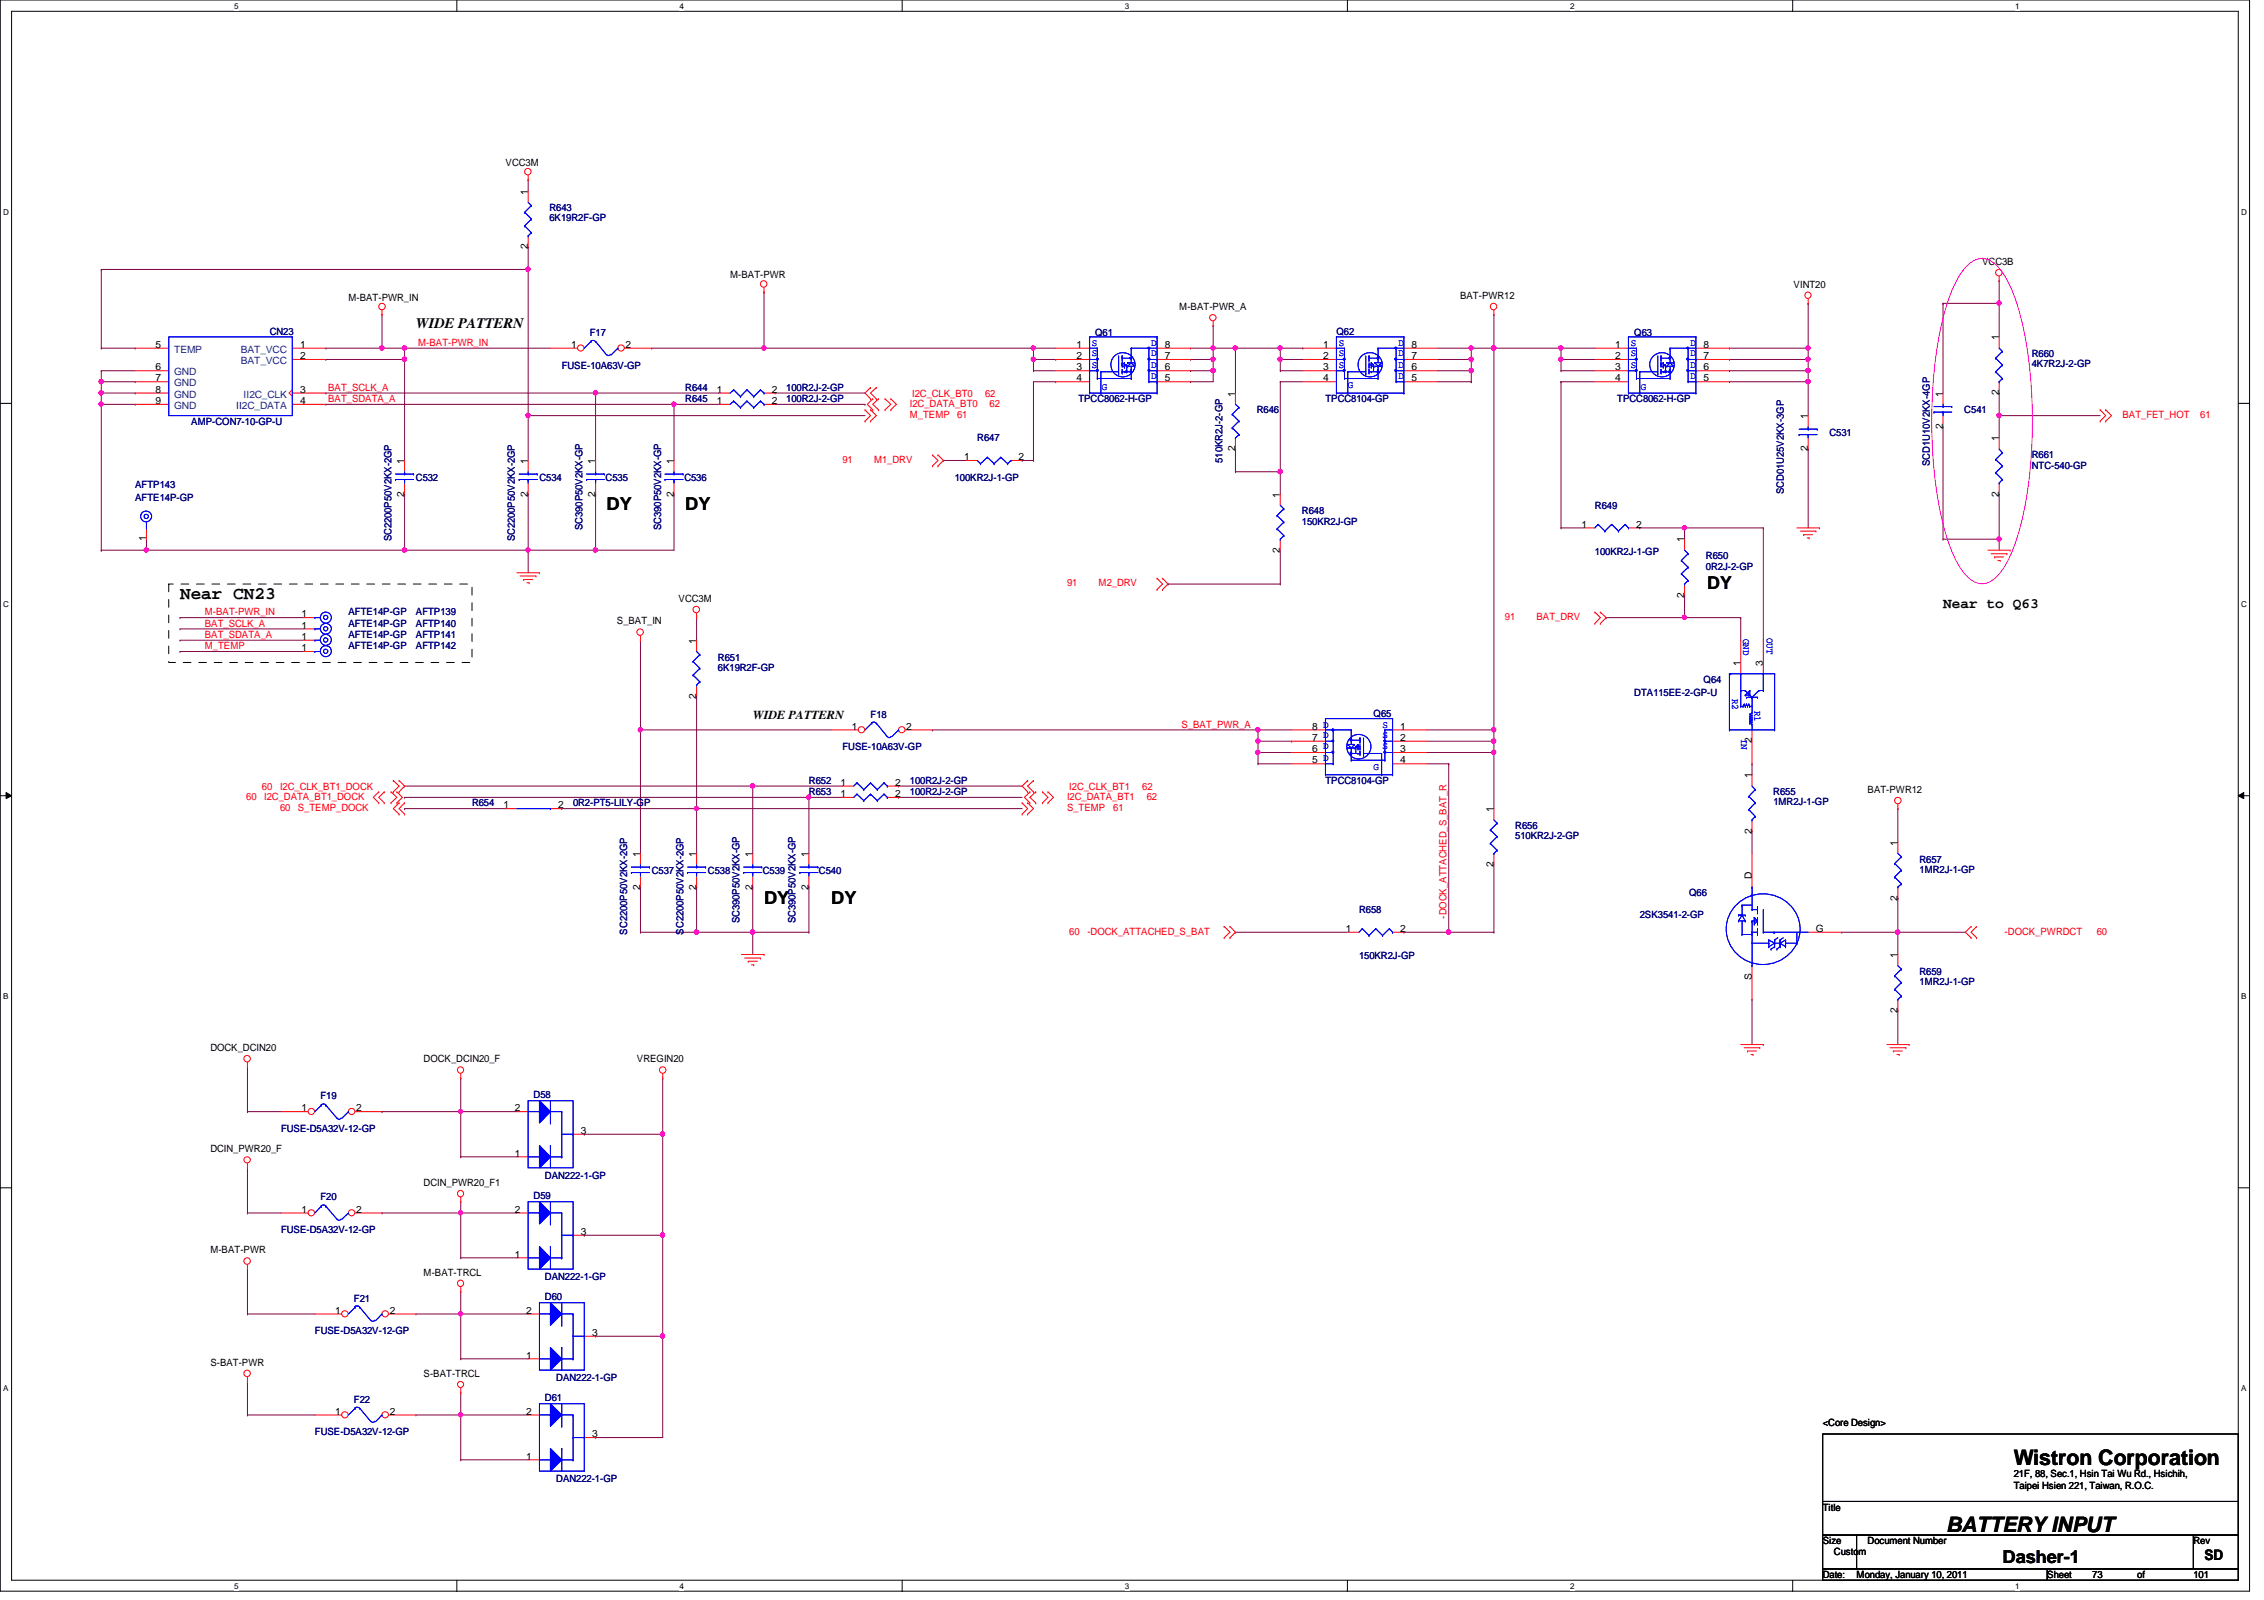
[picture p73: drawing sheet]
<svg xmlns="http://www.w3.org/2000/svg" width="297mm" height="210mm" viewBox="0 0 297 210" stroke-linecap="round" stroke-linejoin="round" font-family="sans-serif">
<defs><g id="words">
<g font-size="2.8">
<text x="264.2" y="192.2">Wistron Corporation</text>
<text x="255.4" y="201">BATTERY INPUT</text>
</g>
<g font-size="2.3">
<text x="79.6" y="67">DY</text>
<text x="89.9" y="67">DY</text>
<text x="224" y="77.3">DY</text>
<text x="23.6" y="78.5">Near CN23</text>
<text x="100.2" y="118.5">DY</text>
<text x="109" y="118.5">DY</text>
<text x="262.7" y="205">Dasher-1</text>
</g>
<g font-size="1.9">
<text x="54.6" y="43.1">WIDE PATTERN</text>
<text x="254.9" y="79.7">Near to Q63</text>
<text x="289.2" y="204.6">SD</text>
</g>
<text font-size="1.6" x="98.8" y="94.4">WIDE PATTERN</text>
<g font-size="1.3">
<text x="66.3" y="21.8">VCC3M</text>
<text x="69.3" y="25.5" transform="rotate(-90 69.3 25.5)">1</text>
<text x="69.3" y="32.7" transform="rotate(-90 69.3 32.7)">2</text>
<text x="260.1" y="34.8">VCC3B</text>
<text x="45.7" y="39.5">M-BAT-PWR_IN</text>
<text x="95.8" y="36.5">M-BAT-PWR</text>
<text x="154.7" y="40.7">M-BAT-PWR_A</text>
<text x="191.6" y="39.2">BAT-PWR12</text>
<text x="235.3" y="37.7">VINT20</text>
<text x="20.4" y="45.6">5</text>
<text x="39.4" y="45.6">1</text>
<text x="39.4" y="47.1">2</text>
<text x="74.9" y="45.6">1</text>
<text x="82.1" y="45.6">2</text>
<text x="141.2" y="45.6">1</text>
<text x="141.2" y="47.1">2</text>
<text x="152.8" y="47.1">7</text>
<text x="152.8" y="45.6">8</text>
<text x="173.6" y="45.6">1</text>
<text x="173.6" y="47.1">2</text>
<text x="185.2" y="47.1">7</text>
<text x="185.2" y="45.6">8</text>
<text x="211.9" y="45.6">1</text>
<text x="211.9" y="47.1">2</text>
<text x="223.5" y="47.1">7</text>
<text x="223.5" y="45.6">8</text>
<text x="262.3" y="44.7" transform="rotate(-90 262.3 44.7)">1</text>
<text x="20.4" y="48.6">6</text>
<text x="20.4" y="50">7</text>
<text x="20.4" y="51.5">8</text>
<text x="20.4" y="53">9</text>
<text x="39.4" y="51.5">3</text>
<text x="39.4" y="53">4</text>
<text x="94.1" y="51.5">1</text>
<text x="94.1" y="53">1</text>
<text x="101.3" y="51.5">2</text>
<text x="101.3" y="53">2</text>
<text x="141.2" y="48.6">3</text>
<text x="141.2" y="50">4</text>
<text x="152.8" y="50">5</text>
<text x="152.8" y="48.6">6</text>
<text x="162" y="52" transform="rotate(-90 162 52)">1</text>
<text x="173.6" y="48.6">3</text>
<text x="173.6" y="50">4</text>
<text x="185.2" y="50">5</text>
<text x="185.2" y="48.6">6</text>
<text x="211.9" y="48.6">3</text>
<text x="211.9" y="50">4</text>
<text x="223.5" y="50">5</text>
<text x="223.5" y="48.6">6</text>
<text x="254.9" y="52" transform="rotate(-90 254.9 52)">1</text>
<text x="262.3" y="51.9" transform="rotate(-90 262.3 51.9)">2</text>
<text x="162" y="59.2" transform="rotate(-90 162 59.2)">2</text>
<text x="237.2" y="59.2" transform="rotate(-90 237.2 59.2)">2</text>
<text x="237.2" y="55" transform="rotate(-90 237.2 55)">1</text>
<text x="254.9" y="56.3" transform="rotate(-90 254.9 56.3)">2</text>
<text x="262.3" y="57.9" transform="rotate(-90 262.3 57.9)">1</text>
<text x="53" y="65.2" transform="rotate(-90 53 65.2)">2</text>
<text x="53" y="60.9" transform="rotate(-90 53 60.9)">1</text>
<text x="69.3" y="65.2" transform="rotate(-90 69.3 65.2)">2</text>
<text x="69.3" y="60.9" transform="rotate(-90 69.3 60.9)">1</text>
<text x="78.1" y="65.2" transform="rotate(-90 78.1 65.2)">2</text>
<text x="78.1" y="60.9" transform="rotate(-90 78.1 60.9)">1</text>
<text x="88.4" y="65.2" transform="rotate(-90 88.4 65.2)">2</text>
<text x="88.4" y="60.9" transform="rotate(-90 88.4 60.9)">1</text>
<text x="126.5" y="60.4">1</text>
<text x="133.6" y="60.4">2</text>
<text x="167.9" y="65.3" transform="rotate(-90 167.9 65.3)">1</text>
<text x="262.3" y="65.2" transform="rotate(-90 262.3 65.2)">2</text>
<text x="19.2" y="71" transform="rotate(-90 19.2 71)">1</text>
<text x="207.5" y="69.2">1</text>
<text x="214.7" y="69.2">2</text>
<text x="221" y="71.2" transform="rotate(-90 221 71.2)">1</text>
<text x="167.9" y="72.5" transform="rotate(-90 167.9 72.5)">2</text>
<text x="39.6" y="81">1</text>
<text x="39.6" y="82.5">1</text>
<text x="39.6" y="83.9">1</text>
<text x="80.9" y="81.9">S_BAT_IN</text>
<text x="89" y="79">VCC3M</text>
<text x="221" y="78.4" transform="rotate(-90 221 78.4)">2</text>
<text x="39.6" y="85.4">1</text>
<text x="91.4" y="84.5" transform="rotate(-90 91.4 84.5)">1</text>
<text x="228.3" y="87.4" transform="rotate(-90 228.3 87.4)">1</text>
<text x="231.3" y="87.4" transform="rotate(-90 231.3 87.4)">3</text>
<text x="91.4" y="91.7" transform="rotate(-90 91.4 91.7)">2</text>
<text x="111.8" y="95.7">1</text>
<text x="118.9" y="95.7">2</text>
<text x="172.2" y="95.7">8 D</text>
<text x="183.7" y="95.7">1</text>
<text x="172.2" y="100.2">5</text>
<text x="172.2" y="98.7">6</text>
<text x="172.2" y="97.2">7</text>
<text x="183.7" y="97.2">2</text>
<text x="183.7" y="98.7">3</text>
<text x="183.7" y="100.2">4</text>
<text x="229.8" y="97.5" transform="rotate(-90 229.8 97.5)">2</text>
<text x="66.1" y="106">1</text>
<text x="73.2" y="106">2</text>
<text x="110.3" y="104.6">1</text>
<text x="110.3" y="103.1">1</text>
<text x="117.4" y="104.6">2</text>
<text x="117.4" y="103.1">2</text>
<text x="196" y="106.6" transform="rotate(-90 196 106.6)">1</text>
<text x="229.8" y="102.1" transform="rotate(-90 229.8 102.1)">1</text>
<text x="245" y="104">BAT-PWR12</text>
<text x="84" y="112.4" transform="rotate(-90 84 112.4)">1</text>
<text x="91.4" y="112.4" transform="rotate(-90 91.4 112.4)">1</text>
<text x="98.7" y="112.4" transform="rotate(-90 98.7 112.4)">1</text>
<text x="106.1" y="112.4" transform="rotate(-90 106.1 112.4)">1</text>
<text x="196" y="113.7" transform="rotate(-90 196 113.7)">2</text>
<text x="229.8" y="109.3" transform="rotate(-90 229.8 109.3)">2</text>
<text x="249" y="111" transform="rotate(-90 249 111)">1</text>
<text x="84" y="116.7" transform="rotate(-90 84 116.7)">2</text>
<text x="91.4" y="116.7" transform="rotate(-90 91.4 116.7)">2</text>
<text x="98.7" y="116.7" transform="rotate(-90 98.7 116.7)">2</text>
<text x="106.1" y="116.7" transform="rotate(-90 106.1 116.7)">2</text>
<text x="229.8" y="115.4" transform="rotate(-90 229.8 115.4)">D</text>
<text x="249" y="118.2" transform="rotate(-90 249 118.2)">2</text>
<text x="176.6" y="122.3">1</text>
<text x="183.7" y="122.3">2</text>
<text x="238.2" y="122.3">G</text>
<text x="249" y="125.7" transform="rotate(-90 249 125.7)">1</text>
<text x="229.8" y="128.6" transform="rotate(-90 229.8 128.6)">S</text>
<text x="27.6" y="137.9">DOCK_DCIN20</text>
<text x="249" y="132.9" transform="rotate(-90 249 132.9)">2</text>
<text x="55.6" y="139.4">DOCK_DCIN20_F</text>
<text x="83.6" y="139.4">VREGIN20</text>
<text x="39.6" y="145.8">1</text>
<text x="46.7" y="145.8">2</text>
<text x="67.6" y="145.8">2</text>
<text x="76.2" y="148.8">3</text>
<text x="27.6" y="151.2">DCIN_PWR20_F</text>
<text x="55.6" y="155.6">DCIN_PWR20_F1</text>
<text x="67.6" y="151.7">1</text>
<text x="39.6" y="159.1">1</text>
<text x="46.7" y="159.1">2</text>
<text x="67.6" y="159.1">2</text>
<text x="27.6" y="164.4">M-BAT-PWR</text>
<text x="55.6" y="167.4">M-BAT-TRCL</text>
<text x="67.6" y="165">1</text>
<text x="76.2" y="162">3</text>
<text x="44" y="172.3">1</text>
<text x="51.1" y="172.3">2</text>
<text x="69" y="172.3">2</text>
<text x="27.6" y="179.2">S-BAT-PWR</text>
<text x="69" y="178.2">1</text>
<text x="77.7" y="175.3">3</text>
<text x="44" y="185.6">1</text>
<text x="51.1" y="185.6">2</text>
<text x="55.6" y="180.6">S-BAT-TRCL</text>
<text x="69" y="185.6">2</text>
<text x="69" y="191.5">1</text>
<text x="77.7" y="188.6">3</text>
<text x="239.1" y="187.1">&lt;Core Design&gt;</text>
<text x="264.2" y="193.8">21F, 88, Sec.1, Hsin Tai Wu Rd., Hsichih,</text>
<text x="264.2" y="195.3">Taipei Hsien 221, Taiwan, R.O.C.</text>
<text x="239.1" y="198.2">Title</text>
<text x="239.1" y="202.6">Size</text>
<text x="245" y="202.6">Document Number</text>
<text x="287.8" y="202.6">Rev</text>
<text x="239.1" y="207">Date:</text>
<text x="240.6" y="204">Custom</text>
<text x="243.6" y="207">Monday, January 10, 2011</text>
<text x="268.6" y="207">Sheet</text>
<text x="274.5" y="207">73</text>
<text x="280.4" y="207">of</text>
<text x="287.8" y="207">101</text>
</g>
<g font-size="1.3" fill="#000080">
<text x="72.1" y="27.7">R643</text>
<text x="72.1" y="29">6K19R2F-GP</text>
<text x="35.4" y="43.9">CN23</text>
<text x="77.4" y="44.1">F17</text>
<text x="143.7" y="44.1">Q61</text>
<text x="175.3" y="43.9">Q62</text>
<text x="214.4" y="44.1">Q63</text>
<text x="266.6" y="46.9">R660</text>
<text x="73.7" y="48.3">FUSE-10A63V-GP</text>
<text x="89.9" y="51.3">R644</text>
<text x="89.9" y="52.7">R645</text>
<text x="103.2" y="51.3">100R2J-2-GP</text>
<text x="103.2" y="52.7">100R2J-2-GP</text>
<text x="141.5" y="52.7">TPCC8062-H-GP</text>
<text x="173.9" y="52.7">TPCC8104-GP</text>
<text x="212.2" y="52.7">TPCC8062-H-GP</text>
<text x="266.6" y="48.2">4K7R2J-2-GP</text>
<text x="25.1" y="55.7">AMP-CON7-10-GP-U</text>
<text x="128.2" y="57.9">R647</text>
<text x="164.9" y="54.2">R646</text>
<text x="240" y="57.2">C531</text>
<text x="257.7" y="54.2">C541</text>
<text x="17.7" y="64">AFTP143</text>
<text x="17.7" y="65.7">AFTE14P-GP</text>
<text x="54.6" y="63.1">C532</text>
<text x="70.8" y="63.1">C534</text>
<text x="79.5" y="63.1">C535</text>
<text x="89.8" y="63.1">C536</text>
<text x="125.3" y="63.1">100KR2J-1-GP</text>
<text x="160.4" y="60.7" transform="rotate(-90 160.4 60.7)">510KR2J-2-GP</text>
<text x="234.1" y="64.8" transform="rotate(-90 234.1 64.8)">SCD01U25V2KX-3GP</text>
<text x="253.2" y="61.1" transform="rotate(-90 253.2 61.1)">SCD1U10V2KX-4GP</text>
<text x="266.6" y="60.1">R661</text>
<text x="266.6" y="61.5">NTC-540-GP</text>
<text x="51.3" y="71" transform="rotate(-90 51.3 71)">SC2200P50V2KX-2GP</text>
<text x="67.6" y="71" transform="rotate(-90 67.6 71)">SC2200P50V2KX-2GP</text>
<text x="76.4" y="69.6" transform="rotate(-90 76.4 69.6)">SC390P50V2KX-GP</text>
<text x="86.7" y="69.6" transform="rotate(-90 86.7 69.6)">SC390P50V2KX-GP</text>
<text x="170.8" y="67.5">R648</text>
<text x="170.8" y="68.8">150KR2J-GP</text>
<text x="209.3" y="66.8">R649</text>
<text x="209.3" y="72.8">100KR2J-1-GP</text>
<text x="223.8" y="73.4">R650</text>
<text x="223.8" y="74.7">0R2J-2-GP</text>
<text x="45.7" y="80.7">AFTE14P-GP</text>
<text x="45.7" y="82.2">AFTE14P-GP</text>
<text x="45.7" y="83.7">AFTE14P-GP</text>
<text x="54.6" y="80.7">AFTP139</text>
<text x="54.6" y="82.2">AFTP140</text>
<text x="54.6" y="83.7">AFTP141</text>
<text x="45.7" y="85.2">AFTE14P-GP</text>
<text x="54.6" y="85.2">AFTP142</text>
<text x="94.2" y="86.7">R651</text>
<text x="94.2" y="88">6K19R2F-GP</text>
<text x="223.5" y="89.6">Q64</text>
<text x="114.2" y="94.1">F18</text>
<text x="180.2" y="94">Q65</text>
<text x="214.4" y="91.4">DTA115EE-2-GP-U</text>
<text x="110.5" y="98.4">FUSE-10A63V-GP</text>
<text x="61.9" y="105.8">R654</text>
<text x="75.2" y="105.8">0R2-PT5-LILY-GP</text>
<text x="106.1" y="104.3">R653</text>
<text x="106.1" y="102.8">R652</text>
<text x="119.4" y="104.3">100R2J-2-GP</text>
<text x="119.4" y="102.8">100R2J-2-GP</text>
<text x="173.9" y="102.8">TPCC8104-GP</text>
<text x="232.7" y="104.3">R655</text>
<text x="232.7" y="105.7">1MR2J-1-GP</text>
<text x="198.8" y="108.8">R656</text>
<text x="198.8" y="110.1">510KR2J-2-GP</text>
<text x="251.8" y="113.2">R657</text>
<text x="85.5" y="114.6">C537</text>
<text x="92.9" y="114.6">C538</text>
<text x="100.1" y="114.6">C539</text>
<text x="107.4" y="114.6">C540</text>
<text x="178.3" y="119.8">R658</text>
<text x="221.6" y="117.6">Q66</text>
<text x="251.8" y="114.5">1MR2J-1-GP</text>
<text x="82.3" y="122.6" transform="rotate(-90 82.3 122.6)">SC2200P50V2KX-2GP</text>
<text x="89.7" y="122.6" transform="rotate(-90 89.7 122.6)">SC2200P50V2KX-2GP</text>
<text x="97" y="121.1" transform="rotate(-90 97 121.1)">SC390P50V2KX-GP</text>
<text x="104.4" y="121.1" transform="rotate(-90 104.4 121.1)">SC390P50V2KX-GP</text>
<text x="178.3" y="125.8">150KR2J-GP</text>
<text x="215.1" y="120.4">2SK3541-2-GP</text>
<text x="251.8" y="127.9">R659</text>
<text x="251.8" y="129.2">1MR2J-1-GP</text>
<text x="36.9" y="148.5">FUSE-D5A32V-12-GP</text>
<text x="42" y="144.2">F19</text>
<text x="70" y="144.1">D58</text>
<text x="71.5" y="154.7">DAN222-1-GP</text>
<text x="36.9" y="161.8">FUSE-D5A32V-12-GP</text>
<text x="42" y="157.5">F20</text>
<text x="70" y="157.4">D59</text>
<text x="71.5" y="168">DAN222-1-GP</text>
<text x="46.4" y="170.8">F21</text>
<text x="71.5" y="170.6">D60</text>
<text x="41.3" y="175">FUSE-D5A32V-12-GP</text>
<text x="46.4" y="184">F22</text>
<text x="71.5" y="183.9">D61</text>
<text x="73" y="181.2">DAN222-1-GP</text>
<text x="41.3" y="188.3">FUSE-D5A32V-12-GP</text>
<text x="73" y="194.5">DAN222-1-GP</text>
</g>
<g font-size="1.3" fill="#004080">
<text x="22.9" y="46.3">TEMP</text>
<text x="31.6" y="46.3">BAT_VCC</text>
<text x="31.6" y="47.8">BAT_VCC</text>
<text x="22.9" y="49.2">GND</text>
<text x="22.9" y="50.7">GND</text>
<text x="22.9" y="52.2">GND</text>
<text x="22.9" y="53.6">GND</text>
<text x="31" y="53.6">II2C_DATA</text>
<text x="32" y="52.2">II2C_CLK</text>
</g>
<g font-size="1.3" fill="#f00">
<text x="54.9" y="45.4">M-BAT-PWR_IN</text>
<text x="43" y="52.7">BAT_SDATA_A</text>
<text x="43" y="51.3">BAT_SCLK_A</text>
<text x="119.4" y="53.3">I2C_DATA_BT0</text>
<text x="119.7" y="52">I2C_CLK_BT0</text>
<text x="129.2" y="52">62</text>
<text x="129.8" y="53.3">62</text>
<text x="119.4" y="54.8">M_TEMP</text>
<text x="125.6" y="54.8">61</text>
<text x="278.5" y="54.8">BAT_FET_HOT</text>
<text x="288.7" y="54.8">61</text>
<text x="110.5" y="60.7">91</text>
<text x="114.7" y="60.7">M1_DRV</text>
<text x="140" y="76.9">91</text>
<text x="144.1" y="76.9">M2_DRV</text>
<text x="26.9" y="80.7">M-BAT-PWR_IN</text>
<text x="26.9" y="82.2">BAT_SCLK_A</text>
<text x="26.9" y="83.7">BAT_SDATA_A</text>
<text x="197.4" y="81.3">91</text>
<text x="201.6" y="81.3">BAT_DRV</text>
<text x="26.9" y="85.2">M_TEMP</text>
<text x="155" y="95.5">S_BAT_PWR_A</text>
<text x="32.3" y="104.9">60</text>
<text x="34.4" y="103.6">60</text>
<text x="34.7" y="104.9">I2C_DATA_BT1_DOCK</text>
<text x="36.7" y="103.6">I2C_CLK_BT1_DOCK</text>
<text x="36.7" y="106.4">60</text>
<text x="39.1" y="106.4">S_TEMP_DOCK</text>
<text x="140" y="104.9">I2C_DATA_BT1</text>
<text x="140" y="106.4">S_TEMP</text>
<text x="140.3" y="103.6">I2C_CLK_BT1</text>
<text x="146.1" y="106.4">61</text>
<text x="149.9" y="103.6">62</text>
<text x="150.5" y="104.9">62</text>
<text x="140.3" y="122.6">60</text>
<text x="142.7" y="122.6">-DOCK_ATTACHED_S_BAT</text>
<text x="189.8" y="120.5" transform="rotate(-90 189.8 120.5)">-DOCK_ATTACHED_S_BAT_R</text>
<text x="263" y="122.6">-DOCK_PWRDCT</text>
<text x="275.1" y="122.6">60</text>
</g>
<g font-size="1.3" fill="#00f">
<text x="143.3" y="45.4">S</text>
<text x="143.3" y="46.7">S</text>
<text x="151" y="46.7">D</text>
<text x="151" y="45.4">D</text>
<text x="175.6" y="45.4">S</text>
<text x="175.6" y="46.7">S</text>
<text x="183.5" y="46.7">D</text>
<text x="183.5" y="45.4">D</text>
<text x="213.9" y="45.4">S</text>
<text x="213.9" y="46.7">S</text>
<text x="221.8" y="46.7">D</text>
<text x="221.8" y="45.4">D</text>
<text x="143.3" y="48.2">S</text>
<text x="144.6" y="51.1">G</text>
<text x="151" y="49.7">D</text>
<text x="151" y="48.2">D</text>
<text x="175.6" y="48.2">S</text>
<text x="176.8" y="50.8">G</text>
<text x="183.5" y="49.7">D</text>
<text x="183.5" y="48.2">D</text>
<text x="213.9" y="48.2">S</text>
<text x="215.3" y="51.1">G</text>
<text x="221.8" y="49.7">D</text>
<text x="221.8" y="48.2">D</text>
<text x="228.7" y="83.8" transform="rotate(90 228.7 83.8)">GND</text>
<text x="231.8" y="83.7" transform="rotate(90 231.8 83.7)">OUT</text>
<text x="173.6" y="95.5">D</text>
<text x="181.4" y="95.5">S</text>
<text x="227.2" y="91.7" transform="rotate(90 227.2 91.7)">R2</text>
<text x="230.2" y="93.3" transform="rotate(90 230.2 93.3)">R1</text>
<text x="173.6" y="99.8">D</text>
<text x="173.6" y="98.3">D</text>
<text x="173.6" y="96.8">D</text>
<text x="180.2" y="101">G</text>
<text x="181.4" y="96.8">S</text>
<text x="181.4" y="98.3">S</text>
<text x="228.4" y="96.9" transform="rotate(90 228.4 96.9)">IN</text>
</g>
<g font-size="1.1">
<text x="30.7" y="1.1">5</text>
<text x="89.2" y="1.1">4</text>
<text x="147.6" y="1.1">3</text>
<text x="206" y="1.1">2</text>
<text x="264.4" y="1.1">1</text>
<text x=".4" y="28.2">D</text>
<text x="294" y="28.2">D</text>
<text x=".4" y="79.6">C</text>
<text x="294" y="79.6">C</text>
<text x=".4" y="131.1">B</text>
<text x="294" y="131.1">B</text>
<text x=".4" y="182.5">A</text>
<text x="294" y="182.5">A</text>
<text x="30.7" y="208.4">5</text>
<text x="89.2" y="208.4">4</text>
<text x="147.6" y="208.4">3</text>
<text x="206" y="208.4">2</text>
<text x="264.4" y="208.4">1</text>
</g>
</g></defs>
<path d="M0 0h295.1v208.7h-295.1zM1.5 1.5h292.2v205.8h-292.2z" fill="none" stroke="#000" stroke-width=".13"/>
<g fill="#fff">
<path d="M30.7 .2h.6v1.2h-.6z"/>
<path d="M30.7 207.5h.6v1.2h-.6z"/>
</g>
<path d="M59.9 0v1.5M59.9 207.3v1.5" fill="none" stroke="#000" stroke-width=".13"/>
<g fill="#fff">
<path d="M89.2 .2h.5v1.2h-.5z"/>
<path d="M89.2 207.5h.5v1.2h-.5z"/>
</g>
<path d="M118.4 0v1.5M118.4 207.3v1.5" fill="none" stroke="#000" stroke-width=".13"/>
<g fill="#fff">
<path d="M147.6 .2h.6v1.2h-.6z"/>
<path d="M147.6 207.5h.6v1.2h-.6z"/>
</g>
<path d="M176.8 0v1.5M176.8 207.3v1.5" fill="none" stroke="#000" stroke-width=".13"/>
<g fill="#fff">
<path d="M206 .2h.6v1.2h-.6z"/>
<path d="M206 207.5h.6v1.2h-.6z"/>
</g>
<path d="M235.2 0v1.5M235.2 207.3v1.5" fill="none" stroke="#000" stroke-width=".13"/>
<g fill="#fff">
<path d="M264.4 .2h.6v1.2h-.6z"/>
<path d="M264.4 207.5h.6v1.2h-.6z"/>
<path d="M.4 27.2h.8v1.2h-.8z"/>
<path d="M294 27.2h.8v1.2h-.8z"/>
<path d="M.4 78.6h.8v1.2h-.8z"/>
<path d="M294 78.6h.8v1.2h-.8z"/>
</g>
<path d="M0 52.9h1.5M293.7 52.9h1.4" fill="none" stroke="#000" stroke-width=".13"/>
<g fill="#fff">
<path d="M.4 130.1h.7v1.2h-.7z"/>
<path d="M294 130.1h.8v1.2h-.8z"/>
</g>
<path d="M0 104.4h1.5M.8 104l.7 .4-.7 .4zM293.7 104.4l.7-.4v.8zM293.7 104.4h1.4" fill="none" stroke="#000" stroke-width=".13"/>
<path d="M.8 104l.7 .4-.7 .4zM293.7 104.4l.7-.4v.8z" fill="#000"/>
<g fill="#fff">
<path d="M.4 181.5h.7v1.2h-.7z"/>
<path d="M294 181.5h.8v1.2h-.8z"/>
</g>
<path d="M0 155.8h1.5M293.7 155.8h1.4" fill="none" stroke="#000" stroke-width=".13"/>
<path d="M78.1 51.6h16.2M78.1 51.6h.1M69.3 64.8h.1M69.3 64.8v7.4M78.1 72.2h.1M88.4 64.8h.1M88.4 64.8v7.4h-10.3" fill="none" stroke="#800040" stroke-width=".13"/>
<circle cx="69.3" cy="72.2" r=".29" fill="#f0f"/>
<circle cx="69.3" cy="72.2" r=".29" fill="none" stroke="#f0f" stroke-width=".13"/>
<path d="M78.1 64.8h.1M78.1 64.8v7.4" fill="none" stroke="#800040" stroke-width=".13"/>
<circle cx="78.1" cy="72.2" r=".29" fill="#f0f"/>
<circle cx="78.1" cy="72.2" r=".29" fill="none" stroke="#f0f" stroke-width=".13"/>
<path d="M53.1 64.8h.1M53.1 64.8v7.4" fill="none" stroke="#800040" stroke-width=".13"/>
<circle cx="53.1" cy="72.2" r=".29" fill="#f0f"/>
<circle cx="53.1" cy="72.2" r=".29" fill="none" stroke="#f0f" stroke-width=".13"/>
<path d="M19.2 72.2h.1M19.2 72.2h33.9" fill="none" stroke="#800040" stroke-width=".13"/>
<circle cx="19.2" cy="72.2" r=".29" fill="#f0f"/>
<circle cx="19.2" cy="72.2" r=".29" fill="none" stroke="#f0f" stroke-width=".13"/>
<path d="M53.1 47.2h.1M53.1 47.2v13.2" fill="none" stroke="#800040" stroke-width=".13"/>
<circle cx="53.1" cy="47.1" r=".29" fill="#f0f"/>
<circle cx="53.1" cy="47.1" r=".29" fill="none" stroke="#f0f" stroke-width=".13"/>
<path d="M69.3 23.6h.1M69.3 23.6v1.5M78.1 51.6h.1M78.1 51.6v8.8M88.4 53h5.9M88.4 53h.1M156.2 45.7h3M156.2 45.7h.1M159.2 45.7h.1M159.2 45.7v1.5" fill="none" stroke="#800040" stroke-width=".13"/>
<circle cx="159.1" cy="45.7" r=".29" fill="#f0f"/>
<circle cx="159.1" cy="45.7" r=".29" fill="none" stroke="#f0f" stroke-width=".13"/>
<path d="M50.1 45.7h3M50.1 45.7h.1M135.6 50.1v10.3M156.2 50.1h.1M159.2 48.6h.1M159.2 48.6v1.5h-3M135.6 60.4h.1" fill="none" stroke="#800040" stroke-width=".13"/>
<circle cx="159.1" cy="48.6" r=".29" fill="#f0f"/>
<circle cx="159.1" cy="48.6" r=".29" fill="none" stroke="#f0f" stroke-width=".13"/>
<path d="M85.5 45.7h14.7M85.5 45.7h.1M156.2 47.2h3M156.2 47.2h.1M69.3 72.2h.1M69.3 72.2v2.9M69.3 72.2h8.8M134.1 60.4h1.5M134.1 60.4h.1" fill="none" stroke="#800040" stroke-width=".13"/>
<circle cx="159.1" cy="47.1" r=".29" fill="#f0f"/>
<circle cx="159.1" cy="47.1" r=".29" fill="none" stroke="#f0f" stroke-width=".13"/>
<path d="M53.1 45.7h.1M53.1 45.7v1.5" fill="none" stroke="#800040" stroke-width=".13"/>
<circle cx="53.1" cy="47.1" r=".29" fill="#f0f"/>
<circle cx="53.1" cy="47.1" r=".29" fill="none" stroke="#f0f" stroke-width=".13"/>
<circle cx="53.1" cy="45.7" r=".29" fill="#f0f"/>
<circle cx="53.1" cy="45.7" r=".29" fill="none" stroke="#f0f" stroke-width=".13"/>
<g fill="none" stroke="#800040" stroke-width=".13">
<path d="M42.8 53h45.6M42.8 47.2h.1M42.8 53h.1M42.8 47.2h10.3M88.4 53h.1M88.4 53v7.4M156.2 48.6h.1M159.2 42.7h.1M159.2 47.2h.1M159.2 42.7v3M159.2 47.2v1.4h-3M123.8 60.4h2.9"/>
<path d="M123.8 60.4h.1"/>
</g>
<circle cx="88.4" cy="53" r=".29" fill="#f0f"/>
<circle cx="88.4" cy="53" r=".29" fill="none" stroke="#f0f" stroke-width=".13"/>
<path d="M42.8 51.6h.1M42.8 51.6h35.3" fill="none" stroke="#800040" stroke-width=".13"/>
<circle cx="78.1" cy="51.5" r=".29" fill="#f0f"/>
<circle cx="78.1" cy="51.5" r=".29" fill="none" stroke="#f0f" stroke-width=".13"/>
<path d="M100.2 38.3h.1M100.2 38.3v7.4M13.3 48.6h4.4M13.3 48.6h.1M13.3 50.1h.1M13.3 48.6v1.5M101.7 51.6h.1M101.7 53h11.8M101.7 51.6h11.8M113.5 53h.1" fill="none" stroke="#800040" stroke-width=".13"/>
<circle cx="13.3" cy="50.1" r=".29" fill="#f0f"/>
<circle cx="13.3" cy="50.1" r=".29" fill="none" stroke="#f0f" stroke-width=".13"/>
<path d="M13.3 51.6h.1M17.7 50.1h.1M17.7 50.1h-4.4v1.5" fill="none" stroke="#800040" stroke-width=".13"/>
<circle cx="13.3" cy="51.5" r=".29" fill="#f0f"/>
<circle cx="13.3" cy="51.5" r=".29" fill="none" stroke="#f0f" stroke-width=".13"/>
<path d="M13.3 53h.1M17.7 51.6h.1M17.7 51.6h-4.4v1.4" fill="none" stroke="#800040" stroke-width=".13"/>
<circle cx="13.3" cy="53" r=".29" fill="#f0f"/>
<circle cx="13.3" cy="53" r=".29" fill="none" stroke="#f0f" stroke-width=".13"/>
<path d="M17.7 53h.1M17.7 53h-4.4v19.2M53.1 45.7h.1M53.1 45.7h19.1M69.3 54.5h.1M69.3 54.5v5.9M13.3 72.2h.1" fill="none" stroke="#800040" stroke-width=".13"/>
<circle cx="69.3" cy="54.5" r=".29" fill="#f0f"/>
<circle cx="69.3" cy="54.5" r=".29" fill="none" stroke="#f0f" stroke-width=".13"/>
<path d="M13.3 35.3h.1M13.3 35.3v10.4M13.3 35.3h56M69.3 32.4h.1M69.3 35.3h.1M69.3 32.4v22.1M13.3 45.7h.1M13.3 45.7h4.4M17.7 45.7h.1M69.3 54.5h44.2M69.3 54.5h.1" fill="none" stroke="#800040" stroke-width=".13"/>
<circle cx="69.3" cy="35.3" r=".29" fill="#f0f"/>
<circle cx="69.3" cy="35.3" r=".29" fill="none" stroke="#f0f" stroke-width=".13"/>
<path d="M135.6 45.7h2.9M135.6 45.7h.1" fill="none" stroke="#800040" stroke-width=".13"/>
<circle cx="135.6" cy="45.7" r=".29" fill="#f0f"/>
<circle cx="135.6" cy="45.7" r=".29" fill="none" stroke="#f0f" stroke-width=".13"/>
<path d="M100.2 45.7h35.4M100.2 45.7h.1M135.6 48.6h2.9M135.6 48.6h.1M135.6 47.2h.1M135.6 50.1h2.9M135.6 47.2v1.4M138.5 50.1h.1" fill="none" stroke="#800040" stroke-width=".13"/>
<circle cx="100.2" cy="45.7" r=".29" fill="#f0f"/>
<circle cx="100.2" cy="45.7" r=".29" fill="none" stroke="#f0f" stroke-width=".13"/>
<path d="M135.6 47.2h2.9M138.5 47.2h.1" fill="none" stroke="#800040" stroke-width=".13"/>
<circle cx="135.6" cy="47.1" r=".29" fill="#f0f"/>
<circle cx="135.6" cy="47.1" r=".29" fill="none" stroke="#f0f" stroke-width=".13"/>
<path d="M135.6 45.7h.1M135.6 45.7v1.5M159.2 45.7h8.8M162.1 45.7h.1M168 45.7h.1" fill="none" stroke="#800040" stroke-width=".13"/>
<circle cx="167.9" cy="45.7" r=".29" fill="#f0f"/>
<circle cx="167.9" cy="45.7" r=".29" fill="none" stroke="#f0f" stroke-width=".13"/>
<path d="M162.1 45.7h.1M162.1 45.7v5.9" fill="none" stroke="#800040" stroke-width=".13"/>
<circle cx="162.1" cy="45.7" r=".29" fill="#f0f"/>
<circle cx="162.1" cy="45.7" r=".29" fill="none" stroke="#f0f" stroke-width=".13"/>
<path d="M162.1 58.9h.1M162.1 58.9v3M168 50.1h2.9M168 50.1h.1M162.1 61.9h.1M162.1 61.9h5.9M168 61.9h.1M168 61.9v2.9" fill="none" stroke="#800040" stroke-width=".13"/>
<circle cx="167.9" cy="61.9" r=".29" fill="#f0f"/>
<circle cx="167.9" cy="61.9" r=".29" fill="none" stroke="#f0f" stroke-width=".13"/>
<path d="M168 50.1v11.8M188.6 45.7h4.4M188.6 47.2h4.4M193 45.7h.1M193 47.2h.1M193 48.6h.1M193 47.2v1.4M153.2 76.6h.1M153.2 76.6h14.8M168 61.9h.1M168 76.6h.1M168 72.2v4.4" fill="none" stroke="#800040" stroke-width=".13"/>
<circle cx="193" cy="48.6" r=".29" fill="#f0f"/>
<circle cx="193" cy="48.6" r=".29" fill="none" stroke="#f0f" stroke-width=".13"/>
<path d="M188.6 48.6h4.4M193 48.6h.1M193 50.1h.1M193 45.7h.1M193 45.7v1.5M193 48.6v1.5" fill="none" stroke="#800040" stroke-width=".13"/>
<circle cx="193" cy="47.1" r=".29" fill="#f0f"/>
<circle cx="193" cy="47.1" r=".29" fill="none" stroke="#f0f" stroke-width=".13"/>
<circle cx="193" cy="45.7" r=".29" fill="#f0f"/>
<circle cx="193" cy="45.7" r=".29" fill="none" stroke="#f0f" stroke-width=".13"/>
<path d="M188.6 50.1h4.4M193 50.1h.1M204.8 47.2h.1M204.8 47.2v1.4" fill="none" stroke="#800040" stroke-width=".13"/>
<circle cx="204.8" cy="47.1" r=".29" fill="#f0f"/>
<circle cx="204.8" cy="47.1" r=".29" fill="none" stroke="#f0f" stroke-width=".13"/>
<g fill="none" stroke="#800040" stroke-width=".13">
<path d="M196 41.3h.1M196 41.3v4.4M204.8 48.6h.1M204.8 45.7h.1M204.8 47.2h.1M204.8 48.6h4.5M204.8 45.7h4.5M204.8 47.2h4.5M226.9 45.7h.1M226.9 47.2h.1M226.9 48.6h.1M226.9 45.7h10.3"/>
<path d="M226.9 47.2h10.3M237.2 47.2h.1M237.2 47.2v1.4h-10.3"/>
</g>
<circle cx="237.2" cy="47.1" r=".29" fill="#f0f"/>
<circle cx="237.2" cy="47.1" r=".29" fill="none" stroke="#f0f" stroke-width=".13"/>
<path d="M237.2 45.7h.1M237.2 45.7v1.5" fill="none" stroke="#800040" stroke-width=".13"/>
<circle cx="237.2" cy="45.7" r=".29" fill="#f0f"/>
<circle cx="237.2" cy="45.7" r=".29" fill="none" stroke="#f0f" stroke-width=".13"/>
<path d="M237.2 39.8h.1M237.2 39.8v5.9M226.9 50.1h.1M226.9 50.1h10.3M237.2 50.1h.1M237.2 50.1v4.4" fill="none" stroke="#800040" stroke-width=".13"/>
<circle cx="237.2" cy="50.1" r=".29" fill="#f0f"/>
<circle cx="237.2" cy="50.1" r=".29" fill="none" stroke="#f0f" stroke-width=".13"/>
<path d="M168 47.2h2.9M168 47.2h.1M204.8 50.1h.1M204.8 50.1v19.2M204.8 50.1h4.5M237.2 58.9h.1M237.2 58.9v10.4" fill="none" stroke="#800040" stroke-width=".13"/>
<circle cx="167.9" cy="47.1" r=".29" fill="#f0f"/>
<circle cx="167.9" cy="47.1" r=".29" fill="none" stroke="#f0f" stroke-width=".13"/>
<path d="M168 48.6h2.9M168 45.7h.1M168 48.6h.1M168 47.2h.1M168 45.7v2.9M168 45.7h2.9M170.9 45.7h.1M204.8 69.3h.1M204.8 69.3h3M215.1 69.3h16.2M215.1 69.3h.1M221 69.3h.1" fill="none" stroke="#800040" stroke-width=".13"/>
<circle cx="221" cy="69.2" r=".29" fill="#f0f"/>
<circle cx="221" cy="69.2" r=".29" fill="none" stroke="#f0f" stroke-width=".13"/>
<path d="M221 69.3h.1M221 78.1h.1M221 69.3v1.4M221 78.1v2.9M221 81h.1M221 81h7.4" fill="none" stroke="#800040" stroke-width=".13"/>
<circle cx="221" cy="81" r=".29" fill="#f0f"/>
<circle cx="221" cy="81" r=".29" fill="none" stroke="#f0f" stroke-width=".13"/>
<path d="M231.3 69.3h.1M231.3 69.3v14.7M228.4 81h.1M228.4 81v3M229.9 100.2h.1M229.9 100.2v1.4M229.9 131.1h.1M229.9 131.1v5.9M241.6 122.3h.1M241.6 122.3h7.4M249 122.3h.1M249 122.3v2.9" fill="none" stroke="#800040" stroke-width=".13"/>
<circle cx="249" cy="122.3" r=".29" fill="#f0f"/>
<circle cx="249" cy="122.3" r=".29" fill="none" stroke="#f0f" stroke-width=".13"/>
<path d="M204.8 45.7h.1M204.8 45.7v1.5M249 117.9h.1M249 106.1h.1M249 106.1v4.4M249 117.9v4.4M249 122.3h.1M249 132.6h.1M249 132.6v4.4M249 122.3h8.8" fill="none" stroke="#800040" stroke-width=".13"/>
<circle cx="204.8" cy="45.7" r=".29" fill="#f0f"/>
<circle cx="204.8" cy="45.7" r=".29" fill="none" stroke="#f0f" stroke-width=".13"/>
<path d="M237.2 48.6h.1M237.2 48.6v1.5" fill="none" stroke="#800040" stroke-width=".13"/>
<circle cx="237.2" cy="48.6" r=".29" fill="#f0f"/>
<circle cx="237.2" cy="48.6" r=".29" fill="none" stroke="#f0f" stroke-width=".13"/>
<path d="M196 45.7h8.8M196 45.7h.1M210.7 81h10.3M210.7 81h.1" fill="none" stroke="#800040" stroke-width=".13"/>
<circle cx="196" cy="45.7" r=".29" fill="#f0f"/>
<circle cx="196" cy="45.7" r=".29" fill="none" stroke="#f0f" stroke-width=".13"/>
<path d="M193 45.7h3M196 45.7h.1" fill="none" stroke="#800040" stroke-width=".13"/>
<circle cx="196" cy="45.7" r=".29" fill="#f0f"/>
<circle cx="196" cy="45.7" r=".29" fill="none" stroke="#f0f" stroke-width=".13"/>
<path d="M196 45.7v50.1M196 95.8h.1" fill="none" stroke="#800040" stroke-width=".13"/>
<circle cx="196" cy="95.7" r=".29" fill="#f0f"/>
<circle cx="196" cy="95.7" r=".29" fill="none" stroke="#f0f" stroke-width=".13"/>
<path d="M187.2 95.8h8.8M187.2 97.2h8.8M196 95.8h.1M196 97.2h.1" fill="none" stroke="#800040" stroke-width=".13"/>
<circle cx="196" cy="97.2" r=".29" fill="#f0f"/>
<circle cx="196" cy="97.2" r=".29" fill="none" stroke="#f0f" stroke-width=".13"/>
<path d="M187.2 98.7h8.8M196 95.8h.1M196 98.7h.1M196 95.8v1.4" fill="none" stroke="#800040" stroke-width=".13"/>
<circle cx="196" cy="98.7" r=".29" fill="#f0f"/>
<circle cx="196" cy="98.7" r=".29" fill="none" stroke="#f0f" stroke-width=".13"/>
<path d="M196 97.2h.1M196 98.7h.1M196 97.2v8.9M187.2 100.2h2.9M190.1 100.2h.1M190.1 100.2v22.1M196 113.5v8.8M190.1 122.3h5.9M190.1 122.3h.1M196 122.3h.1" fill="none" stroke="#800040" stroke-width=".13"/>
<circle cx="190" cy="122.3" r=".29" fill="#f0f"/>
<circle cx="190" cy="122.3" r=".29" fill="none" stroke="#f0f" stroke-width=".13"/>
<path d="M165.1 95.8h4.4M165.1 95.8h.1M162.1 122.3h.1M162.1 122.3h14.7" fill="none" stroke="#800040" stroke-width=".13"/>
<circle cx="165" cy="95.7" r=".29" fill="#f0f"/>
<circle cx="165" cy="95.7" r=".29" fill="none" stroke="#f0f" stroke-width=".13"/>
<path d="M165.1 98.7h4.4M165.1 98.7h.1M165.1 97.2h.1M165.1 97.2v1.5" fill="none" stroke="#800040" stroke-width=".13"/>
<circle cx="165" cy="98.7" r=".29" fill="#f0f"/>
<circle cx="165" cy="98.7" r=".29" fill="none" stroke="#f0f" stroke-width=".13"/>
<path d="M122.3 95.8h.1M122.3 95.8h42.8M165.1 97.2h4.4M169.5 97.2h.1" fill="none" stroke="#800040" stroke-width=".13"/>
<circle cx="165" cy="97.2" r=".29" fill="#f0f"/>
<circle cx="165" cy="97.2" r=".29" fill="none" stroke="#f0f" stroke-width=".13"/>
<g fill="none" stroke="#800040" stroke-width=".13">
<path d="M165.1 95.8h.1M165.1 98.7h.1M165.1 95.8v1.4M165.1 98.7v1.5M106.1 116.4h.1M106.1 104.6h.1M106.1 116.4v5.9M106.1 104.6h4.4M117.9 103.1h.1M117.9 104.6h.1M117.9 103.1h16.2M117.9 104.6h16.2"/>
<path d="M165.1 100.2h4.4M165.1 100.2h.1"/>
</g>
<circle cx="106.1" cy="104.6" r=".29" fill="#f0f"/>
<circle cx="106.1" cy="104.6" r=".29" fill="none" stroke="#f0f" stroke-width=".13"/>
<path d="M98.8 103.1h.1M98.8 103.1h11.7" fill="none" stroke="#800040" stroke-width=".13"/>
<circle cx="98.7" cy="103.1" r=".29" fill="#f0f"/>
<circle cx="98.7" cy="103.1" r=".29" fill="none" stroke="#f0f" stroke-width=".13"/>
<path d="M53.1 103.1h45.7M53.1 104.6h53M53.1 103.1h.1M53.1 104.6h.1M91.4 106.1h.1M91.4 106.1h42.7M98.8 103.1h.1M98.8 103.1v8.9M106.1 104.6h.1M106.1 104.6v7.4" fill="none" stroke="#800040" stroke-width=".13"/>
<circle cx="91.4" cy="106.1" r=".29" fill="#f0f"/>
<circle cx="91.4" cy="106.1" r=".29" fill="none" stroke="#f0f" stroke-width=".13"/>
<path d="M84 122.3h7.4M91.4 122.3h.1" fill="none" stroke="#800040" stroke-width=".13"/>
<circle cx="91.4" cy="122.3" r=".29" fill="#f0f"/>
<circle cx="91.4" cy="122.3" r=".29" fill="none" stroke="#f0f" stroke-width=".13"/>
<path d="M98.8 122.3h.1M98.8 122.3v2.9" fill="none" stroke="#800040" stroke-width=".13"/>
<circle cx="98.7" cy="122.3" r=".29" fill="#f0f"/>
<circle cx="98.7" cy="122.3" r=".29" fill="none" stroke="#f0f" stroke-width=".13"/>
<g fill="none" stroke="#800040" stroke-width=".13">
<path d="M84 95.8h25M84 95.8h.1M84 84h.1M84 84v28M91.4 81h.1M91.4 81v3M53.1 106.1h13.2M53.1 106.1h.1M84 116.4v5.9M91.4 116.4h.1M91.4 106.1h.1M91.4 116.4v5.9h14.7"/>
<path d="M91.4 106.1v5.9M98.8 116.4h.1M98.8 116.4v5.9M84 122.3h.1M98.8 122.3h.1M106.1 122.3h.1"/>
</g>
<circle cx="84" cy="95.7" r=".29" fill="#f0f"/>
<circle cx="84" cy="95.7" r=".29" fill="none" stroke="#f0f" stroke-width=".13"/>
<path d="M91.4 91.4h.1M91.4 91.4v14.7h-17.7M73.7 106.1h.1M32.5 140h.1M32.5 140v5.8M32.5 145.8h4.4M32.5 145.8h.1M60.4 145.8h.1M60.4 145.8h7.4" fill="none" stroke="#800040" stroke-width=".13"/>
<circle cx="60.4" cy="145.8" r=".29" fill="#f0f"/>
<circle cx="60.4" cy="145.8" r=".29" fill="none" stroke="#f0f" stroke-width=".13"/>
<path d="M60.4 145.8h.1M60.4 151.8h.1M60.4 159.1h.1M60.4 145.8v6M60.4 151.8h7.4M60.4 159.1h7.4M76.7 148.8h.1M86.9 141.4h.1M86.9 141.4v7.4h-10.2" fill="none" stroke="#800040" stroke-width=".13"/>
<circle cx="60.4" cy="159.1" r=".29" fill="#f0f"/>
<circle cx="60.4" cy="159.1" r=".29" fill="none" stroke="#f0f" stroke-width=".13"/>
<g fill="none" stroke="#800040" stroke-width=".13">
<path d="M32.5 159.1h4.4M32.5 159.1h.1M32.5 153.2h.1M32.5 153.2v5.9M60.4 159.1h.1M60.4 159.1v5.9M32.5 172.4h8.8M32.5 172.4h.1M32.5 166.5h.1M32.5 166.5v5.9M60.4 172.4h.1M60.4 165h.1"/>
<path d="M60.4 172.4v5.9M60.4 172.4h8.9M60.4 165h7.4M32.5 185.6h8.8M32.5 185.6h.1M32.5 181.2h.1M32.5 181.2v4.4M54.6 185.6h.1M54.6 185.6h5.8"/>
</g>
<circle cx="60.4" cy="172.4" r=".29" fill="#f0f"/>
<circle cx="60.4" cy="172.4" r=".29" fill="none" stroke="#f0f" stroke-width=".13"/>
<path d="M54.6 172.4h.1M54.6 172.4h5.8M60.4 191.5h.1M60.4 185.6h.1M60.4 185.6v5.9M60.4 191.5h8.9" fill="none" stroke="#800040" stroke-width=".13"/>
<circle cx="60.4" cy="185.6" r=".29" fill="#f0f"/>
<circle cx="60.4" cy="185.6" r=".29" fill="none" stroke="#f0f" stroke-width=".13"/>
<path d="M86.9 175.3h.1M86.9 175.3v13.3h-8.8M60.4 185.6h.1M60.4 185.6h8.9M78.1 188.6h.1" fill="none" stroke="#800040" stroke-width=".13"/>
<circle cx="86.9" cy="175.3" r=".29" fill="#f0f"/>
<circle cx="86.9" cy="175.3" r=".29" fill="none" stroke="#f0f" stroke-width=".13"/>
<path d="M86.9 148.8h.1M86.9 148.8v13.3h-10.2M76.7 162.1h.1" fill="none" stroke="#800040" stroke-width=".13"/>
<circle cx="86.9" cy="148.8" r=".29" fill="#f0f"/>
<circle cx="86.9" cy="148.8" r=".29" fill="none" stroke="#f0f" stroke-width=".13"/>
<path d="M78.1 175.3h.1M86.9 162.1h.1M86.9 162.1v13.2h-8.8" fill="none" stroke="#800040" stroke-width=".13"/>
<circle cx="86.9" cy="162" r=".29" fill="#f0f"/>
<circle cx="86.9" cy="162" r=".29" fill="none" stroke="#f0f" stroke-width=".13"/>
<g fill="none" stroke="#800040" stroke-width=".13">
<path d="M254.9 39.8h.1M254.9 39.8h7.4M262.3 39.8h.1M262.3 39.8v4.4M50.1 159.1h.1M50.1 145.8h.1M60.4 157.6h.1M60.4 141.4h.1M60.4 141.4v4.4h-10.3M60.4 157.6v1.5h-10.3M60.4 178.3h.1M60.4 169.4h.1"/>
<path d="M60.4 169.4v3M60.4 178.3h8.9M60.4 182.7h.1M60.4 182.7v2.9"/>
</g>
<circle cx="262.3" cy="39.8" r=".29" fill="#f0f"/>
<circle cx="262.3" cy="39.8" r=".29" fill="none" stroke="#f0f" stroke-width=".13"/>
<path d="M254.9 39.8h.1M254.9 39.8v11.8M254.9 56h.1M254.9 56v14.7M254.9 70.7h.1M254.9 70.7h7.4" fill="none" stroke="#800040" stroke-width=".13"/>
<circle cx="262.3" cy="70.7" r=".29" fill="#f0f"/>
<circle cx="262.3" cy="70.7" r=".29" fill="none" stroke="#f0f" stroke-width=".13"/>
<path d="M262.3 54.5h.1M262.3 54.5v2.9M262.3 70.7h.1M262.3 70.7v1.5" fill="none" stroke="#800040" stroke-width=".13"/>
<circle cx="262.3" cy="54.5" r=".29" fill="#f0f"/>
<circle cx="262.3" cy="54.5" r=".29" fill="none" stroke="#f0f" stroke-width=".13"/>
<g fill="none" stroke="#800040" stroke-width=".13">
<path d="M262.3 36.8h.1M262.3 36.8v3M50.1 41.3h.1M50.1 41.3v4.4M262.3 54.5h13.2M262.3 51.6h.1M262.3 54.5h.1M262.3 51.6v2.9M53.1 72.2h.1M53.1 72.2h16.2M262.3 64.8h.1M262.3 64.8v5.9"/>
<path d="M229.9 109h.1M229.9 109v3M184.2 122.3h.1M184.2 122.3h5.9"/>
</g>
<circle cx="50.1" cy="45.7" r=".29" fill="#f0f"/>
<g fill="none" stroke="#f0f" stroke-width=".13">
<path d="M258.1 34.9a2.5 2.5 0 0 1 3.9 0 15.5 15.5 0 0 1 3.1 6.8 61.8 61.8 0 0 1 0 27.1 15.6 15.6 0 0 1-3.1 6.8 2.5 2.5 0 0 1-3.9 0 15.5 15.5 0 0 1-3.2-6.8 62.3 62.3 0 0 1 0-27.1 15.4 15.4 0 0 1 3.2-6.8z"/>
<circle cx="50.1" cy="45.7" r=".29"/>
</g>
<g fill="none" stroke="#800040" stroke-width=".13">
<path d="M42.8 45.7h.1M42.8 45.7h7.3M13.3 72.2h5.9M13.3 72.2h.1M19.2 72.2h.1M19.2 70.7v1.5M23.6 81h.1M23.6 82.5h.1M23.6 84h.1M23.6 85.5h.1M23.6 81h16.2M23.6 82.5h16.2"/>
<path d="M23.6 84h16.2M23.6 85.5h16.2"/>
</g>
<g fill="none" stroke="#f00" stroke-width=".13">
<path d="M69.3 23.6h.1M69.3 23v.6M100.2 38.3h.1M100.2 37.7v.6M237.2 39.8h.1M237.2 39.2v.6M262.3 36.8h.1M262.3 36.2v.6M50.1 41.3h.1M50.1 40.7v.6M113.5 55.2h.1M113.5 53.8h.1"/>
<path d="M113.5 53.8l.7 .7-.7 .7M114.2 53.8l.8 .7-.8 .7M114.2 50.8l-.7 .8 .7 .7M114.2 50.8h.1M114.2 52.3h.1M114.2 55.2h.1M114.2 53.8h.1M114.5 52.3l-.7 .7 .7 .8M114.5 53.8h.1M114.5 52.3h.1M115 52.3h.1M115 50.8h.1"/>
<path d="M115 50.8l-.8 .8 .8 .7M115.3 52.3l-.8 .7 .8 .8M115.3 53.8h.1M115.3 52.3h.1M116.1 52.3h.1M116.1 53.8h.1M116.1 52.3l.8 .7-.8 .8M116.9 52.3l.7 .7-.7 .8M116.9 53.8h.1M116.9 52.3h.1M122.3 59.7h.1M122.3 59.7l.8 .7-.8 .7"/>
<path d="M123.1 59.7h.1M123.1 59.7l.7 .7-.7 .7M159.2 42.7h.1M159.2 42.1v.6M196 41.3h.1M196 40.7v.6M275.5 53.8l.8 .7-.8 .7M275.5 55.2h.1M275.5 53.8h.1M276.3 55.2h.1M276.3 53.8h.1M276.3 53.8l.7 .7-.7 .7"/>
<path d="M67.8 75.1h3M68.2 75.6h2.1M68.7 76h.1M68.7 76h1.2M69.1 76.5h.3M69.4 76.5h.1M70.3 75.6h.1M70.8 75.1h.1M122.3 61.1h.1M123.1 61.1h.1M151.8 75.9l.7 .7-.7 .7M151.8 77.3h.1"/>
<path d="M151.8 75.9h.1M152.5 75.9h.1M152.5 77.3h.1M152.5 75.9l.7 .7-.7 .7M235.8 69.3h2.9M236.2 69.7h2M236.6 70.1h1.2M236.6 70.1h.1M237.1 70.6h.3M237.4 70.6h.1M238.2 69.7h.1M238.7 69.3h.1"/>
<path d="M260.8 72.2h2.9M261.2 72.6h2.1M261.7 73.1h1.2M261.7 73.1h.1M262.1 73.5h.3M262.4 73.5h.1M263.3 72.6h.1M263.7 72.2h.1M84 84h.1M84 83.4v.6M91.4 81h.1M91.4 80.4v.6"/>
<path d="M209.3 80.3l.7 .7-.7 .8M209.3 81.8h.1M209.3 80.3h.1M210 80.3h.1M210 81.8h.1M210 80.3l.7 .7-.7 .8M49.7 103.9l-.7 .7 .7 .7M49.7 105.3h.1M49.7 103.9h.1M50.4 103.9h.1M50.4 105.3h.1M50.4 103.9l-.7 .7 .7 .7"/>
<path d="M51.3 105.3h.1M51.3 103.9h.1M51.3 103.9l.8 .7-.8 .7M51.6 103.9h.1M51.6 102.4h.1M51.6 102.4l.8 .7-.8 .8M52.1 103.9l.7 .7-.7 .7M52.1 105.3h.1M52.1 103.9h.1M52.4 102.4l.7 .7-.7 .8M52.4 105.3l-.8 .8 .8 .7M52.4 102.4h.1"/>
<path d="M52.4 103.9h.1M52.4 106.8h.1M52.4 105.3h.1M53.1 106.8h.1M53.1 105.3h.1M53.1 105.3l-.7 .8 .7 .7M134.1 105.3l.7 .8-.7 .7M134.1 106.8h.1M134.1 105.3h.1M134.8 102.4h.1M134.8 103.9h.1M134.8 106.8h.1"/>
<path d="M134.8 105.3h.1M134.8 105.3l.8 .8-.8 .7M134.8 102.4l-.7 .7 .7 .8M135.1 103.9l-.7 .7 .7 .7M135.1 105.3h.1M135.1 103.9h.1M135.6 102.4l-.8 .7 .8 .8M135.6 103.9h.1M135.6 102.4h.1M135.9 105.3h.1M135.9 103.9h.1M135.9 103.9l-.8 .7 .8 .7"/>
<path d="M136.8 103.9h.1M136.8 105.3h.1M136.8 103.9l.7 .7-.7 .7M137.5 103.9l.7 .7-.7 .7M137.5 105.3h.1M137.5 103.9h.1M249 106.1h.1M249 105.5v.6M32.5 140h.1M32.5 139.4v.6M97.3 125.2h2.9M97.7 125.7h2.1"/>
<path d="M98.2 126.1h1.2M98.2 126.1h.1M98.6 126.6h.3M98.9 126.6h.1M99.8 125.7h.1M100.2 125.2h.1M160.6 123h.1M160.6 121.5h.1M160.6 121.5l.8 .8-.8 .7M161.4 121.5l.7 .8-.7 .7M161.4 121.5h.1M161.4 123h.1"/>
<path d="M228.4 137h2.9M228.9 137.5h2M229.3 137.9h1.2M229.3 137.9h.1M229.7 138.3h.3M230 138.3h.1M230.9 137.5h.1M231.3 137h.1M247.6 137h2.9M248 137.5h2.1M248.4 137.9h1.2M248.4 137.9h.1"/>
<path d="M248.9 138.3h.3M249.2 138.3h.1M250.1 137.5h.1M250.5 137h.1M258.6 121.5h.1M258.6 123h.1M258.6 121.5l-.8 .8 .8 .7M259.3 123h.1M259.3 121.5h.1M259.3 121.5l-.7 .8 .7 .7M32.5 153.2h.1M32.5 152.6v.6"/>
<path d="M60.4 141.4h.1M60.4 157.6h.1M60.4 140.8v.6M60.4 157.1v.5M86.9 141.4h.1M86.9 140.8v.6M32.5 166.5h.1M32.5 165.9v.6M60.4 169.4h.1M60.4 168.8v.6M32.5 181.2h.1M32.5 180.6v.6"/>
<path d="M60.4 182.7h.1M60.4 182.1v.6"/>
<circle cx="69.3" cy="22.5" r=".43"/>
<circle cx="100.2" cy="37.2" r=".43"/>
<circle cx="237.2" cy="38.7" r=".42"/>
<circle cx="262.2" cy="35.8" r=".43"/>
<circle cx="50.1" cy="40.2" r=".43"/>
<circle cx="159.1" cy="41.7" r=".42"/>
<circle cx="196" cy="40.2" r=".43"/>
<circle cx="91.3" cy="80" r=".43"/>
<circle cx="84" cy="82.9" r=".43"/>
<circle cx="249" cy="105" r=".43"/>
<circle cx="32.4" cy="138.9" r=".43"/>
<circle cx="32.4" cy="152.2" r=".42"/>
<circle cx="60.4" cy="156.6" r=".42"/>
<circle cx="60.4" cy="140.4" r=".42"/>
<circle cx="86.9" cy="140.4" r=".43"/>
<circle cx="32.4" cy="165.4" r=".43"/>
<circle cx="60.4" cy="168.4" r=".42"/>
<circle cx="32.4" cy="180.2" r=".43"/>
<circle cx="60.4" cy="181.6" r=".4"/>
</g>
<path d="M239.1 188.1h54.6v8.9h-54.6zM239.1 197h54.6v4.4h-54.6zM239.1 201.4h4.5v4.4h-4.5zM239.1 205.8h29.5v1.5h-29.5zM243.6 201.4h44.2v4.4h-44.2zM268.6 205.8h25.1v1.5h-25.1zM287.8 201.4h5.9v4.4h-5.9z" fill="none" stroke="#000" stroke-width=".13"/>
<path d="M22.1 76.6h39.8v10.3h-39.8z" fill="none" stroke="#000" stroke-width=".13" stroke-dasharray="1 1 1 1 1 1 1 1"/>
<circle cx="45.3" cy="172.4" r=".42" fill="#fff"/>
<g fill="none" stroke="#f00" stroke-width=".13">
<path d="M41.3 172.4h3.5"/>
<circle cx="45.3" cy="172.4" r=".42"/>
</g>
<circle cx="50.6" cy="172.4" r=".42" fill="#fff"/>
<g fill="none" stroke="#f00" stroke-width=".13">
<path d="M229.9 101.6v1.5M229.9 107.6v1.4M51 172.4h3.6"/>
<circle cx="50.6" cy="172.4" r=".42"/>
</g>
<g fill="none" stroke="#00f" stroke-width=".13">
<path d="M229.4 104.5h.1M229.4 106.2h.1M229.4 104.5l.9 .8M229.4 106.2l.9 .9M229.9 107.6h.1M229.9 103.1l.4 .5M230.3 103.6h.1M230.3 105.3h.1M230.3 107.1h.1M230.3 103.6l-.9 .9M230.3 105.3l-.9 .9M230.3 107.1l-.4 .5"/>
<path d="M46.5 171.4l.4-.1 .3 .2M46.6 171.5h.1M46.6 171.5l-.9 .9M47.2 171.5l1.5 1.8M47.2 171.5h.1M49.2 173.2l-.3 .2-.2-.2M50.1 172.4l-.8 .9M50.1 172.4h.1"/>
</g>
<circle cx="76.2" cy="45.7" r=".42" fill="#fff"/>
<g fill="none" stroke="#f00" stroke-width=".13">
<path d="M72.2 45.7h3.6"/>
<circle cx="76.2" cy="45.7" r=".42"/>
</g>
<circle cx="81.5" cy="45.7" r=".42" fill="#fff"/>
<g fill="none" stroke="#f00" stroke-width=".13">
<path d="M82 45.7h3.5M209.3 45.7h4.4M209.3 47.2h4.4M209.3 48.6h4.4M209.3 50.1h4.4M222.5 45.7h4.4M222.5 47.2h4.4M222.5 48.6h4.4M222.5 50.1h4.4"/>
<circle cx="81.5" cy="45.7" r=".42"/>
</g>
<g fill="none" stroke="#00f" stroke-width=".13">
<path d="M77.5 44.7h.3l.3 .1M77.6 44.8l-.9 .9M77.6 44.8h.1M78.1 44.8l1.5 1.8M78.1 44.8h.1M80.1 46.5l-.3 .2-.2-.2M81.1 45.7l-.9 .9M81.1 45.7h.1M213.7 45.7h.1M213.7 48.6h.1M213.7 47.2h1M213.7 45.7h1"/>
<path d="M213.7 48.6h1M214.7 49.7h4.4M214.7 49.7h.1M214.7 45.7h.1M214.7 47.2h.1M214.7 45.7v4M215.1 48.8h2.4M215.1 48.8h.1M215.1 51.6h.1M215.1 48.8v2.8M217.5 49.1h.1M217.5 46.7v2.4"/>
<path d="M217.9 47h1.2M217.9 48.8h.1M217.9 48.5h.1M217.9 47.6h.1M217.9 47.9h.1M217.9 47h.1M217.9 46.7h.1M217.9 47.3h.1M217.9 46.7v.6M217.9 47.6v.6M217.9 48.5v.6M217.9 48.8h1.2"/>
<path d="M217.9 47.9l.3 .3M218.2 47.6l-.3 .3M218.2 48.8h.1M218.2 47.6h.1M218.2 48h.1M218.2 48.2h.1M218.2 47.6v.6M218.2 47.9h.3M218.4 47.9h.1M218.5 47.9h.1M218.5 48.8h.1M218.5 47.9v.9"/>
<path d="M218.7 47.6h.8M218.7 47.6h.1M218.7 48h.1M218.7 48h.8M219.1 47.6h.1M219.1 48.5h.1M219.1 48.8h.1M219.1 49.7h.1M219.1 45.7h.1M219.1 47.6l-.4 .4M219.1 45.7v1.9M219.1 48v1.7"/>
<path d="M219.1 47.6l.4 .4M219.1 45.7h3.4M219.5 47.6h.1M219.5 48h.1M221.5 50.1h.1M221.5 45.7v4.4M221.5 50.1h1M222.5 50.1h.1"/>
<circle cx="218.1" cy="47.8" r="1.6"/>
</g>
<path d="M214.6 47h.1v.2h-.1z" fill-rule="evenodd" fill="#00f"/>
<path d="M214.6 47h.1v.2h-.1z" fill="none" stroke="#00f" stroke-width=".13"/>
<path d="M214.6 48.5h.1v.2h-.1z" fill-rule="evenodd" fill="#00f"/>
<path d="M214.6 48.5h.1v.2h-.1z" fill="none" stroke="#00f" stroke-width=".13"/>
<path d="M221.3 48.5h.2v.2h-.2z" fill-rule="evenodd" fill="#00f"/>
<path d="M221.3 48.5h.2v.2h-.2z" fill="none" stroke="#00f" stroke-width=".13"/>
<path d="M221.3 47h.2v.2h-.2z" fill-rule="evenodd" fill="#00f"/>
<path d="M213.7 51.6h.1M213.7 44.2h.1M213.7 44.2h8.8M213.7 44.2v7.4M213.7 51.6h8.8M221.3 47h.2v.2h-.2zM221.5 47.2h1M222.5 47.2h.1M222.5 44.2h.1M222.5 51.6h.1M222.5 44.2v7.4" fill="none" stroke="#00f" stroke-width=".13"/>
<path d="M218.4 48.7h.2v.1h-.2z" fill-rule="evenodd" fill="#00f"/>
<path d="M218.4 48.7h.2v.1h-.2z" fill="none" stroke="#00f" stroke-width=".13"/>
<path d="M219 48.7h.2v.1h-.2z" fill-rule="evenodd" fill="#00f"/>
<path d="M219 48.7h.2v.1h-.2z" fill="none" stroke="#00f" stroke-width=".13"/>
<path d="M219 46.9h.2v.2h-.2z" fill-rule="evenodd" fill="#00f"/>
<path d="M219 46.9h.2v.2h-.2z" fill="none" stroke="#00f" stroke-width=".13"/>
<path d="M221.3 45.6h.3l-.2 .2z" fill-rule="evenodd" fill="#00f"/>
<g fill="none" stroke="#00f" stroke-width=".13">
<path d="M213.7 45.7h.1M213.7 48.6h.1M213.7 47.2h1M213.7 48.6h1M213.7 45.7h1M214.7 49.7h4.4M214.7 49.7h.1M214.7 45.7h.1M214.7 47.2h.1M214.7 45.7v4M215.1 48.8h2.4M215.1 48.8h.1"/>
<path d="M215.1 51.6h.1M215.1 48.8v2.8M217.5 49.1h.1M217.5 46.7v2.4M217.9 47h1.2M217.9 48.8h.1M217.9 48.5h.1M217.9 47.6h.1M217.9 47.9h.1M217.9 47h.1M217.9 46.7h.1M217.9 47.3h.1"/>
<path d="M217.9 46.7v.6M217.9 47.6v.6M217.9 48.5v.6M217.9 48.8h1.2M217.9 47.9l.3 .3M218.2 47.6l-.3 .3M218.2 48.8h.1M218.2 47.6h.1M218.2 48h.1M218.2 48.2h.1M218.2 47.6v.6M218.2 47.9h.3"/>
<path d="M218.4 47.9h.1M218.5 47.9h.1M218.5 48.8h.1M218.5 47.9v.9M218.7 47.6h.8M218.7 47.6h.1M218.7 48h.1M218.7 48h.8M219.1 47.6h.1M219.1 48.5h.1M219.1 48.8h.1M219.1 49.7h.1"/>
<path d="M219.1 45.7h.1M219.1 47.6l-.4 .4M219.1 45.7v1.9M219.1 48v1.7M219.1 47.6l.4 .4M219.1 45.7h3.4M219.5 47.6h.1M219.5 48h.1M221.3 45.6h.3l-.2 .2zM221.5 50.1h.1M221.5 48.6h1M221.5 45.7v4.4"/>
<path d="M221.5 50.1h1M222.5 48.6h.1M222.5 50.1h.1"/>
<circle cx="218.1" cy="47.8" r="1.6"/>
</g>
<path d="M214.6 47h.1v.2h-.1z" fill-rule="evenodd" fill="#00f"/>
<path d="M214.6 47h.1v.2h-.1z" fill="none" stroke="#00f" stroke-width=".13"/>
<path d="M214.6 48.5h.1v.2h-.1z" fill-rule="evenodd" fill="#00f"/>
<path d="M214.6 48.5h.1v.2h-.1z" fill="none" stroke="#00f" stroke-width=".13"/>
<path d="M221.3 48.5h.2v.2h-.2z" fill-rule="evenodd" fill="#00f"/>
<path d="M221.3 48.5h.2v.2h-.2z" fill="none" stroke="#00f" stroke-width=".13"/>
<path d="M221.3 47h.2v.2h-.2z" fill-rule="evenodd" fill="#00f"/>
<path d="M213.7 51.6h.1M213.7 44.2h.1M213.7 44.2h8.8M213.7 44.2v7.4M213.7 51.6h8.8M221.3 47h.2v.2h-.2zM221.5 47.2h1M222.5 47.2h.1M222.5 44.2h.1M222.5 51.6h.1M222.5 44.2v7.4" fill="none" stroke="#00f" stroke-width=".13"/>
<path d="M218.4 48.7h.2v.1h-.2z" fill-rule="evenodd" fill="#00f"/>
<path d="M218.4 48.7h.2v.1h-.2z" fill="none" stroke="#00f" stroke-width=".13"/>
<path d="M219 48.7h.2v.1h-.2z" fill-rule="evenodd" fill="#00f"/>
<path d="M219 48.7h.2v.1h-.2z" fill="none" stroke="#00f" stroke-width=".13"/>
<path d="M219 46.9h.2v.2h-.2z" fill-rule="evenodd" fill="#00f"/>
<path d="M219 46.9h.2v.2h-.2z" fill="none" stroke="#00f" stroke-width=".13"/>
<path d="M221.3 45.6h.3l-.2 .2z" fill-rule="evenodd" fill="#00f"/>
<path d="M22.1 44.2h16.3v10.3h-16.3zM221.3 45.6h.3l-.2 .2zM221.5 48.6h1M222.5 48.6h.1" fill="none" stroke="#00f" stroke-width=".13"/>
<path d="M17.7 45.7h4.4M17.7 51.6h4.4M17.7 53h4.4M17.7 48.6h4.4M17.7 50.1h4.4M38.4 45.7h4.4M38.4 47.2h4.4M38.4 51.1l-.5 .5 .5 .4M38.4 51.6h4.4M38.4 53h4.4" fill="none" stroke="#f00" stroke-width=".13"/>
<circle cx="40.9" cy="145.8" r=".42" fill="#fff"/>
<g fill="none" stroke="#f00" stroke-width=".13">
<path d="M36.9 145.8h3.5"/>
<circle cx="40.9" cy="145.8" r=".42"/>
</g>
<circle cx="46.1" cy="145.8" r=".42" fill="#fff"/>
<g fill="none" stroke="#f00" stroke-width=".13">
<path d="M46.6 145.8h3.5M67.8 159.1h1.5M67.8 165h1.5M75.2 162.1h1.5"/>
<circle cx="46.1" cy="145.8" r=".42"/>
</g>
<path d="M42.1 144.9a.46 .46 0 0 1 .7 0M42.2 145l-.9 .8M42.2 145h.1M42.8 145h.1M42.8 145l1.4 1.7M44.2 146.7l.3 .2 .2-.2M45.7 145.8l-.9 .9M45.7 145.8h.1" fill="none" stroke="#00f" stroke-width=".13"/>
<path d="M70.8 163.5l1.4 1.5-1.4 1.5z" fill="#00f"/>
<g fill="none" stroke="#00f" stroke-width=".13">
<path d="M69.3 157.6h5.9v8.9h-5.9zM69.3 159.1h1.5M70.8 159.1h.1M72.2 157.6v3M72.2 159.1h1.5M73.7 159.1h.1M73.7 159.1v5.9M69.3 165h1.5M70.8 163.5l1.4 1.5-1.4 1.5zM70.8 165h.1M72.2 160.6h.1M72.2 163.5h.1"/>
<path d="M72.2 163.5v3M72.2 165h1.5M73.7 165h.1M73.7 162.1h1.5M75.2 162.1h.1"/>
</g>
<path d="M70.8 157.6l1.4 1.5-1.4 1.5z" fill="#00f"/>
<path d="M70.8 157.6l1.4 1.5-1.4 1.5z" fill="none" stroke="#00f" stroke-width=".13"/>
<path d="M70.8 163.5l1.4 1.5-1.4 1.5z" fill="#00f"/>
<g fill="none" stroke="#00f" stroke-width=".13">
<path d="M69.3 157.6h5.9v8.9h-5.9zM69.3 159.1h1.5M70.8 159.1h.1M72.2 157.6v3M72.2 159.1h1.5M73.7 159.1h.1M73.7 159.1v5.9M69.3 165h1.5M70.8 163.5l1.4 1.5-1.4 1.5zM70.8 165h.1M72.2 160.6h.1M72.2 163.5h.1"/>
<path d="M72.2 163.5v3M72.2 165h1.5M73.7 165h.1M73.7 162.1h1.5M75.2 162.1h.1"/>
</g>
<path d="M70.8 157.6l1.4 1.5-1.4 1.5z" fill="#00f"/>
<g fill="none" stroke="#00f" stroke-width=".13">
<path d="M68.1 62.9h.1M68.1 62.2h2.4M68.1 62.9h2.4M69.3 62.2h.1M69.3 62.9h.1M69.3 61.9v.3M69.3 62.9v.5M70.5 62.2h.1M87.2 62.9h.1M87.2 62.2h2.4M87.2 62.9h2.4M88.4 62.2h.1"/>
<path d="M88.4 62.9h.1M88.4 61.9v.3M88.4 62.9v.5M89.6 62.2h.1M195.5 108.9h.1M195.5 110.7h.1M195.5 108.9l.9 .9M195.5 110.7l.9 .8M196 112h.1M196 107.6l.4 .4M196.4 108h.1M196.4 109.8h.1"/>
<path d="M196.4 111.5h.1M196.4 108l-.9 .9M196.4 109.8l-.9 .9M196.4 111.5l-.4 .5M70.8 157.6l1.4 1.5-1.4 1.5z"/>
</g>
<path d="M69.3 60.4v1.5M69.3 63.4v1.4M88.4 60.4v1.5M88.4 63.4v1.4M196 106.1v1.5M196 112v1.5" fill="none" stroke="#f00" stroke-width=".13"/>
<circle cx="40.9" cy="159.1" r=".42" fill="#fff"/>
<g fill="none" stroke="#f00" stroke-width=".13">
<path d="M36.9 159.1h3.5"/>
<circle cx="40.9" cy="159.1" r=".42"/>
</g>
<circle cx="46.1" cy="159.1" r=".42" fill="#fff"/>
<g fill="none" stroke="#f00" stroke-width=".13">
<path d="M78.1 60.4v1.5M78.1 63.4v1.4M168 64.8v1.5M168 70.7v1.5M39.8 81h1.5M169.5 95.8h4.4M169.5 97.2h4.4M169.5 98.7h4.4M182.7 95.8h4.5M182.7 97.2h4.5M182.7 98.7h4.5M169.5 100.2h4.4"/>
<path d="M182.7 100.2h4.5M46.6 159.1h3.5"/>
<circle cx="46.1" cy="159.1" r=".42"/>
</g>
<g fill="none" stroke="#00f" stroke-width=".13">
<path d="M77 62.9h2.3M77 62.9h.1M77 62.2h2.3M78.1 62.2h.1M78.1 62.9h.1M78.1 61.9v.3M78.1 62.9v.5M79.3 62.2h.1M167.6 67.6h.1M167.6 69.4h.1M167.6 67.6l.8 .9M167.6 69.4l.8 .9"/>
<path d="M168 70.7h.1M168 66.3l.4 .5M168.4 66.8h.1M168.4 68.5h.1M168.4 70.3h.1M168.4 66.8l-.8 .8M168.4 68.5l-.8 .9M168.4 70.3l-.4 .4M41.3 81h.1M41.3 81h.7M173.9 95.8h3.4M174.9 95.8v4.4"/>
<path d="M176.8 98.1h.1M176.8 97.7h.1M176.8 98.1h.9M176.8 97.7h.9M176.8 97.7l.5 .4M177.3 98.1h.1M177.3 98.6h.1M177.3 98.8h.1M177.3 99.7h.1M177.3 95.8h.1M177.3 95.8v1.9M177.3 98.1v1.6"/>
<path d="M177.3 98.8h1.1M177.3 99.7h4.4M177.3 97.1h1.1M177.7 98.1h.1M177.7 97.7h.1M177.7 97.7l-.4 .4M177.9 98h.1M177.9 98l.3 .3M178.2 98.8h.1M178.2 98.3h.1M178.2 97.8h.1M178.2 97.7h.1"/>
<path d="M178.2 98h.1M178.2 97.7v.6M178.2 97.7l-.3 .3M178.2 98h.2M178.4 98.8h.1M178.4 98.6h.1M178.4 97.1h.1M178.4 96.8h.1M178.4 97.4h.1M178.4 96.8v.6M178.4 98.6v.5M178.9 99.1h.1"/>
<path d="M178.9 98.8h2.4M178.9 96.8v2.3M181.3 98.8h.1M181.3 98.8v2.8M181.7 99.7h.1M181.7 95.8h.1M181.7 97.2h.1M181.7 95.8v3.9M181.7 95.8h1M181.7 98.7h1M181.7 97.2h1M182.7 95.8h.1"/>
<path d="M182.7 98.7h.1M173.9 100.2h.1M173.9 100.2h1M174.9 100.2h.1M181.3 101.6h.1M42.1 158.2a.46 .46 0 0 1 .7 0M42.2 158.2l-.9 .9M42.2 158.2h.1M42.8 158.2h.1M42.8 158.2l1.4 1.8M44.2 159.9l.3 .2 .2-.2M45.7 159.1l-.9 .9"/>
<path d="M45.7 159.1h.1"/>
<circle cx="42.7" cy="81" r=".29"/>
<circle cx="42.8" cy="81" r=".72"/>
<circle cx="178.3" cy="98" r="1.6"/>
</g>
<path d="M181.6 97.1l.2 .1-.1 .1z" fill-rule="evenodd" fill="#00f"/>
<path d="M181.6 97.1l.2 .1-.1 .1z" fill="none" stroke="#00f" stroke-width=".13"/>
<path d="M181.6 98.6h.2v.2h-.2z" fill-rule="evenodd" fill="#00f"/>
<path d="M181.6 98.6h.2v.2h-.2z" fill="none" stroke="#00f" stroke-width=".13"/>
<path d="M174.8 98.6h.2v.2h-.2z" fill-rule="evenodd" fill="#00f"/>
<path d="M174.8 98.6h.2v.2h-.2z" fill="none" stroke="#00f" stroke-width=".13"/>
<path d="M174.8 97.1l.2 .1-.1 .1z" fill-rule="evenodd" fill="#00f"/>
<g fill="none" stroke="#00f" stroke-width=".13">
<path d="M173.9 97.2h.1M173.9 94.3h.1M173.9 98.7h1M173.9 94.3v7.3M173.9 97.2h1M173.9 94.3h8.8M174.8 97.1l.2 .1-.1 .1zM174.9 98.7h.1M177.9 98h.1M177.9 98v.8M178.4 98.3h.1M178.4 97.7v.6"/>
<path d="M182.7 94.3h.1M182.7 94.3v7.3M173.9 101.6h.1M173.9 101.6h8.8M182.7 101.6h.1"/>
</g>
<path d="M174.8 95.7h.2v.1h-.2z" fill-rule="evenodd" fill="#00f"/>
<path d="M174.8 95.7h.2v.1h-.2z" fill="none" stroke="#00f" stroke-width=".13"/>
<path d="M177.2 97h.1v.1h-.1z" fill-rule="evenodd" fill="#00f"/>
<path d="M177.2 97h.1v.1h-.1z" fill="none" stroke="#00f" stroke-width=".13"/>
<path d="M177.2 98.8h.1v.1h-.1z" fill-rule="evenodd" fill="#00f"/>
<g fill="none" stroke="#00f" stroke-width=".13">
<path d="M173.9 95.8h3.4M174.9 95.8v4.4M176.8 98.1h.1M176.8 97.7h.1M176.8 98.1h.9M176.8 97.7h.9M176.8 97.7l.5 .4M177.2 98.8h.1v.1h-.1zM177.3 98.1h.1M177.3 98.6h.1M177.3 98.8h.1M177.3 99.7h.1"/>
<path d="M177.3 95.8h.1M177.3 95.8v1.9M177.3 98.1v1.6M177.3 98.8h1.1M177.3 99.7h4.4M177.3 97.1h1.1M177.7 98.1h.1M177.7 97.7h.1M177.7 97.7l-.4 .4M177.9 98h.1M177.9 98l.3 .3M178.2 98.8h.1"/>
<path d="M178.2 98.3h.1M178.2 97.8h.1M178.2 97.7h.1M178.2 98h.1M178.2 97.7v.6M178.2 97.7l-.3 .3M178.2 98h.2M178.4 98.8h.1M178.4 98.6h.1M178.4 97.1h.1M178.4 96.8h.1M178.4 97.4h.1"/>
<path d="M178.4 96.8v.6M178.4 98.6v.5M178.9 99.1h.1M178.9 98.8h2.4M178.9 96.8v2.3M181.3 98.8h.1M181.3 98.8v2.8M181.7 99.7h.1M181.7 95.8h.1M181.7 97.2h.1M181.7 95.8v3.9M181.7 95.8h1"/>
<path d="M181.7 98.7h1M181.7 97.2h1M182.7 95.8h.1M182.7 98.7h.1M173.9 100.2h.1M173.9 100.2h1M174.9 100.2h.1M181.3 101.6h.1"/>
<circle cx="178.3" cy="98" r="1.6"/>
</g>
<path d="M181.6 97.1l.2 .1-.1 .1z" fill-rule="evenodd" fill="#00f"/>
<path d="M181.6 97.1l.2 .1-.1 .1z" fill="none" stroke="#00f" stroke-width=".13"/>
<path d="M181.6 98.6h.2v.2h-.2z" fill-rule="evenodd" fill="#00f"/>
<path d="M181.6 98.6h.2v.2h-.2z" fill="none" stroke="#00f" stroke-width=".13"/>
<path d="M174.8 98.6h.2v.2h-.2z" fill-rule="evenodd" fill="#00f"/>
<path d="M174.8 98.6h.2v.2h-.2z" fill="none" stroke="#00f" stroke-width=".13"/>
<path d="M174.8 97.1l.2 .1-.1 .1z" fill-rule="evenodd" fill="#00f"/>
<g fill="none" stroke="#00f" stroke-width=".13">
<path d="M173.9 97.2h.1M173.9 94.3h.1M173.9 98.7h1M173.9 94.3v7.3M173.9 97.2h1M173.9 94.3h8.8M174.8 97.1l.2 .1-.1 .1zM174.9 98.7h.1M177.9 98h.1M177.9 98v.8M178.4 98.3h.1M178.4 97.7v.6"/>
<path d="M182.7 94.3h.1M182.7 94.3v7.3M173.9 101.6h.1M173.9 101.6h8.8M182.7 101.6h.1"/>
</g>
<path d="M174.8 95.7h.2v.1h-.2z" fill-rule="evenodd" fill="#00f"/>
<path d="M174.8 95.7h.2v.1h-.2z" fill="none" stroke="#00f" stroke-width=".13"/>
<path d="M177.2 97h.1v.1h-.1z" fill-rule="evenodd" fill="#00f"/>
<path d="M177.2 97h.1v.1h-.1z" fill="none" stroke="#00f" stroke-width=".13"/>
<path d="M177.2 98.8h.1v.1h-.1z" fill-rule="evenodd" fill="#00f"/>
<g fill="none" stroke="#00f" stroke-width=".13">
<path d="M143 45.7h.1M143 48.6h.1M143 47.2h1M143 45.7h1M143 48.6h1M144 49.7h.1M144 45.7h.1M144 47.2h.1M144 45.7v4M144 49.7h4.4M144.4 48.8h.1M144.4 51.6h.1"/>
<path d="M144.4 48.8v2.8M144.4 48.8h2.4M146.8 49.1h.1M146.8 46.7v2.4M147.2 48.8h1.2M147.2 47.9l.3 .3M147.2 48.8h.1M147.2 48.5h.1M147.2 47.6h.1M147.2 47.9h.1M147.2 47h.1M147.2 46.7h.1"/>
<path d="M147.2 47.3h.1M147.2 46.7v.6M147.2 47.6v.6M147.2 48.5v.6M147.2 47h1.2M147.5 48.8h.1M147.5 47.6h.1M147.5 48h.1M147.5 48.2h.1M147.5 47.6v.6M147.5 47.9h.3M147.5 47.6l-.3 .3"/>
<path d="M147.7 47.9h.1M147.8 47.9h.1M147.8 48.8h.1M147.8 47.9v.9M148 47.6h.1M148 48h.1M148 47.6h.8M148 48h.8M148.4 47.6l.4 .4M148.4 47.6h.1M148.4 48.5h.1M148.4 48.8h.1"/>
<path d="M148.4 49.7h.1M148.4 45.7h.1M148.4 47.6l-.4 .4M148.4 45.7v1.9M148.4 48v1.7M148.4 45.7h3.4M148.8 47.6h.1M148.8 48h.1M150.7 50.1h.1M150.7 45.7v4.4M150.7 50.1h1.1M151.8 50.1h.1"/>
<path d="M177.2 98.8h.1v.1h-.1z"/>
<circle cx="147.3" cy="47.9" r="1.6"/>
</g>
<path d="M138.5 45.7h4.5M138.5 47.2h4.5M138.5 48.6h4.5M138.5 50.1h4.5M151.8 45.7h4.4M151.8 47.2h4.4M151.8 48.6h4.4M151.8 50.1h4.4" fill="none" stroke="#f00" stroke-width=".13"/>
<path d="M143.9 47h.2v.2h-.2z" fill-rule="evenodd" fill="#00f"/>
<path d="M143.9 47h.2v.2h-.2z" fill="none" stroke="#00f" stroke-width=".13"/>
<path d="M143.9 48.5h.2v.2h-.2z" fill-rule="evenodd" fill="#00f"/>
<path d="M143.9 48.5h.2v.2h-.2z" fill="none" stroke="#00f" stroke-width=".13"/>
<path d="M150.7 48.5h.1v.2h-.1z" fill-rule="evenodd" fill="#00f"/>
<path d="M150.7 48.5h.1v.2h-.1z" fill="none" stroke="#00f" stroke-width=".13"/>
<path d="M150.7 47h.1v.2h-.1z" fill-rule="evenodd" fill="#00f"/>
<path d="M143 51.6h.1M143 44.2h.1M143 44.2h8.8M143 44.2v7.4M143 51.6h8.8M150.7 47h.1v.2h-.1zM150.7 47.2h1.1M151.8 47.2h.1M151.8 44.2h.1M151.8 51.6h.1M151.8 44.2v7.4" fill="none" stroke="#00f" stroke-width=".13"/>
<path d="M147.7 48.7h.2v.1h-.2z" fill-rule="evenodd" fill="#00f"/>
<path d="M147.7 48.7h.2v.1h-.2z" fill="none" stroke="#00f" stroke-width=".13"/>
<path d="M148.3 48.7h.2v.1h-.2z" fill-rule="evenodd" fill="#00f"/>
<path d="M148.3 48.7h.2v.1h-.2z" fill="none" stroke="#00f" stroke-width=".13"/>
<path d="M148.3 46.9h.2v.2h-.2z" fill-rule="evenodd" fill="#00f"/>
<path d="M148.3 46.9h.2v.2h-.2z" fill="none" stroke="#00f" stroke-width=".13"/>
<path d="M150.7 45.6h.2l-.2 .2z" fill-rule="evenodd" fill="#00f"/>
<g fill="none" stroke="#00f" stroke-width=".13">
<path d="M143 45.7h.1M143 48.6h.1M143 47.2h1M143 48.6h1M143 45.7h1M144 49.7h.1M144 45.7h.1M144 47.2h.1M144 45.7v4M144 49.7h4.4M144.4 48.8h.1M144.4 51.6h.1"/>
<path d="M144.4 48.8v2.8M144.4 48.8h2.4M146.8 49.1h.1M146.8 46.7v2.4M147.2 48.8h1.2M147.2 47.9l.3 .3M147.2 48.8h.1M147.2 48.5h.1M147.2 47.6h.1M147.2 47.9h.1M147.2 47h.1M147.2 46.7h.1"/>
<path d="M147.2 47.3h.1M147.2 46.7v.6M147.2 47.6v.6M147.2 48.5v.6M147.2 47h1.2M147.5 48.8h.1M147.5 47.6h.1M147.5 48h.1M147.5 48.2h.1M147.5 47.6v.6M147.5 47.9h.3M147.5 47.6l-.3 .3"/>
<path d="M147.7 47.9h.1M147.8 47.9h.1M147.8 48.8h.1M147.8 47.9v.9M148 47.6h.1M148 48h.1M148 47.6h.8M148 48h.8M148.4 47.6l.4 .4M148.4 47.6h.1M148.4 48.5h.1M148.4 48.8h.1"/>
<path d="M148.4 49.7h.1M148.4 45.7h.1M148.4 47.6l-.4 .4M148.4 45.7v1.9M148.4 48v1.7M148.4 45.7h3.4M148.8 47.6h.1M148.8 48h.1M150.7 45.6h.2l-.2 .2zM150.7 50.1h.1M150.7 48.6h1.1M150.7 45.7v4.4"/>
<path d="M150.7 50.1h1.1M151.8 48.6h.1M151.8 50.1h.1"/>
<circle cx="147.3" cy="47.9" r="1.6"/>
</g>
<path d="M143.9 47h.2v.2h-.2z" fill-rule="evenodd" fill="#00f"/>
<path d="M143.9 47h.2v.2h-.2z" fill="none" stroke="#00f" stroke-width=".13"/>
<path d="M143.9 48.5h.2v.2h-.2z" fill-rule="evenodd" fill="#00f"/>
<path d="M143.9 48.5h.2v.2h-.2z" fill="none" stroke="#00f" stroke-width=".13"/>
<path d="M150.7 48.5h.1v.2h-.1z" fill-rule="evenodd" fill="#00f"/>
<path d="M150.7 48.5h.1v.2h-.1z" fill="none" stroke="#00f" stroke-width=".13"/>
<path d="M150.7 47h.1v.2h-.1z" fill-rule="evenodd" fill="#00f"/>
<path d="M143 51.6h.1M143 44.2h.1M143 44.2h8.8M143 44.2v7.4M143 51.6h8.8M150.7 47h.1v.2h-.1zM150.7 47.2h1.1M151.8 47.2h.1M151.8 44.2h.1M151.8 51.6h.1M151.8 44.2v7.4" fill="none" stroke="#00f" stroke-width=".13"/>
<path d="M147.7 48.7h.2v.1h-.2z" fill-rule="evenodd" fill="#00f"/>
<path d="M147.7 48.7h.2v.1h-.2z" fill="none" stroke="#00f" stroke-width=".13"/>
<path d="M148.3 48.7h.2v.1h-.2z" fill-rule="evenodd" fill="#00f"/>
<path d="M148.3 48.7h.2v.1h-.2z" fill="none" stroke="#00f" stroke-width=".13"/>
<path d="M148.3 46.9h.2v.2h-.2z" fill-rule="evenodd" fill="#00f"/>
<path d="M148.3 46.9h.2v.2h-.2z" fill="none" stroke="#00f" stroke-width=".13"/>
<path d="M150.7 45.6h.2l-.2 .2z" fill-rule="evenodd" fill="#00f"/>
<path d="M150.7 45.6h.2l-.2 .2zM150.7 48.6h1.1M151.8 48.6h.1" fill="none" stroke="#00f" stroke-width=".13"/>
<circle cx="113" cy="95.7" r=".42" fill="#fff"/>
<g fill="none" stroke="#f00" stroke-width=".13">
<path d="M109 95.8h3.6"/>
<circle cx="113" cy="95.7" r=".42"/>
</g>
<circle cx="118.3" cy="95.7" r=".42" fill="#fff"/>
<g fill="none" stroke="#f00" stroke-width=".13">
<path d="M262.3 44.2v1.5M262.3 50.1v1.5M126.7 60.4h1.5M132.6 60.4h1.5M39.8 82.5h1.5M118.8 95.8h3.5M66.3 106.1h1.5M72.2 106.1h1.5M110.5 104.6h1.5M110.5 103.1h1.5M116.4 104.6h1.5M116.4 103.1h1.5"/>
<path d="M67.8 151.8h1.5M67.8 145.8h1.5M75.2 148.8h1.5"/>
<circle cx="118.3" cy="95.7" r=".42"/>
</g>
<g fill="none" stroke="#00f" stroke-width=".13">
<path d="M129.5 60h.1M129.5 60l.9 .8M129.5 60l-.9 .8M131.3 60h.1M131.3 60l.9 .8M131.3 60l-.9 .8M261.8 47h.1M261.8 48.8h.1M261.8 47l.9 .9M261.8 48.8l.9 .9M262.3 50.1h.1M262.3 45.7l.4 .4"/>
<path d="M262.7 46.1h.1M262.7 47.9h.1M262.7 49.7h.1M262.7 46.1l-.9 .9M262.7 47.9l-.9 .9M262.7 49.7l-.4 .4M128.2 60.4l.4 .4M128.6 60.8h.1M130.4 60.8h.1M132.2 60.8h.1M132.6 60.4h.1M132.6 60.4l-.4 .4"/>
<path d="M41.3 82.5h.1M41.3 82.5h.7M114.3 94.8l.4-.1 .2 .2M114.4 94.9h.1M114.4 94.9l-.9 .9M115 94.9h.1M115 94.9l1.4 1.7M116.4 96.6l.3 .2 .2-.2M117.9 95.8h.1M117.9 95.8l-.9 .8M67.8 106.1h4.4M72.2 106.1h.1"/>
<path d="M112.4 104.2l-.4 .4M112.4 102.7l-.4 .4M112.4 104.2h.1M112.4 102.7h.1M112.4 104.2l.9 .8M112.4 102.7l.9 .9M113.3 105h.1M113.3 103.6h.1M114.2 104.2l-.9 .8M114.2 102.7l-.9 .9M114.2 104.2h.1M114.2 102.7h.1"/>
<path d="M114.2 104.2l.9 .8M114.2 102.7l.9 .9M115.1 105h.1M115.1 103.6h.1M116 104.2h.1M116 102.7h.1M116 104.2l.4 .4M116 102.7l.4 .4M116 104.2l-.9 .8M116 102.7l-.9 .9M116.4 104.6h.1M116.4 103.1h.1"/>
<circle cx="42.7" cy="82.5" r=".29"/>
<circle cx="42.8" cy="82.5" r=".71"/>
</g>
<path d="M70.8 150.3l1.4 1.5-1.4 1.4z" fill="#00f"/>
<g fill="none" stroke="#00f" stroke-width=".13">
<path d="M69.3 144.4h5.9v8.8h-5.9zM69.3 145.8h1.5M69.3 151.8h1.5M70.8 150.3l1.4 1.5-1.4 1.4zM70.8 145.8h.1M70.8 151.8h.1M72.2 147.3h.1M72.2 150.3h.1M72.2 144.4v2.9M72.2 150.3v2.9M72.2 145.8h1.5M72.2 151.8h1.5"/>
<path d="M73.7 145.8h.1M73.7 151.8h.1M73.7 145.8v6M73.7 148.8h1.5M75.2 148.8h.1"/>
</g>
<path d="M70.8 144.4l1.4 1.4-1.4 1.5z" fill="#00f"/>
<path d="M70.8 144.4l1.4 1.4-1.4 1.5z" fill="none" stroke="#00f" stroke-width=".13"/>
<path d="M70.8 150.3l1.4 1.5-1.4 1.4z" fill="#00f"/>
<g fill="none" stroke="#00f" stroke-width=".13">
<path d="M69.3 144.4h5.9v8.8h-5.9zM69.3 145.8h1.5M69.3 151.8h1.5M70.8 150.3l1.4 1.5-1.4 1.4zM70.8 145.8h.1M70.8 151.8h.1M72.2 147.3h.1M72.2 150.3h.1M72.2 144.4v2.9M72.2 150.3v2.9M72.2 145.8h1.5M72.2 151.8h1.5"/>
<path d="M73.7 145.8h.1M73.7 151.8h.1M73.7 145.8v6M73.7 148.8h1.5M75.2 148.8h.1"/>
</g>
<path d="M70.8 144.4l1.4 1.4-1.4 1.5z" fill="#00f"/>
<g fill="none" stroke="#00f" stroke-width=".13">
<path d="M68.8 27.9h.1M68.8 29.6h.1M68.8 27.9l.9 .8M68.8 29.6l.9 .9M69.3 30.9h.1M69.3 26.5l.4 .5M69.7 27h.1M69.7 28.7h.1M69.7 30.5h.1M69.7 27l-.9 .9M69.7 28.7l-.9 .9M69.7 30.5l-.4 .4"/>
<path d="M96.3 51.1l-.5 .5M96.3 51.1h.1M96.3 51.1l.9 .9M97.2 52h.1M98 51.1h.1M98 51.1l.9 .9M98 51.1l-.8 .9M98.9 52h.1M99.8 51.1h.1M99.8 51.1l.4 .5M99.8 51.1l-.9 .9M100.2 51.6h.1"/>
<path d="M161.7 54.4h.1M161.7 56.1h.1M161.7 54.4l.9 .8M161.7 56.1l.9 .9M162.1 57.4h.1M162.1 53l.5 .5M162.6 53.5h.1M162.6 55.2h.1M162.6 57h.1M162.6 53.5l-.9 .9M162.6 55.2l-.9 .9M162.6 57l-.5 .4"/>
<path d="M236 57h.1M236 56.3h2.4M236 57h2.4M237.2 56.3h.1M237.2 57h.1M237.2 56v.3M237.2 57v.4M238.4 56.3h.1M41.3 84h.1M41.3 84h.7M226.9 88.4h5.9M226.9 88.4h.1"/>
<path d="M226.9 95.8h.1M226.9 88.4v7.4M226.9 95.8h5.9M227.1 88.4h.1M228.4 92.7h.3M228.4 90.6h.6M228.4 90.6h.1M228.4 88.4h.1M228.4 92.7h.1M228.4 88.4v4.3M228.7 92.7h.1M228.9 92.4l.1 .3"/>
<path d="M228.9 92.4h.1M228.9 92.4l-.2 .3M229 90.6h.1M229 92.7h.1M229 91.2h.1M229 91.2h.6M229 90.6l.9 .9M229.1 91.5h.1M229.1 92.4h.1M229.1 92.4l-.1 .3M229.1 91.5h1.5M229.1 92.4l.2 .3"/>
<path d="M229.3 92.7h.1M229.4 92.4l.2 .3M229.4 92.4h.1M229.4 91.2h.1M229.4 92.4l-.1 .3M229.6 94.9h.1M229.6 94.6h.1M229.6 94.3h.1M229.6 94h.1M229.6 93.7h.1M229.6 92.7h.1M229.6 90.6h.1"/>
<path d="M229.6 91.2h.1M229.6 90.6v.6M229.6 90.6l-.6 .6M229.6 94.9l.3 .1M229.6 94.6l.3 .1M229.6 94.3l.3 .1M229.6 94l.3 .1M229.6 93.7l.3 .2M229.6 92.7h.3M229.9 94.7l-.3 .2M229.9 94.4l-.3 .2M229.9 94.1l-.3 .2"/>
<path d="M229.9 93.9l-.3 .1M229.9 93.6l-.3 .1M229.9 95h.1M229.9 94.7h.1M229.9 94.4h.1M229.9 94.1h.1M229.9 93.9h.1M229.9 93.6h.1M229.9 91.5h.1M229.9 91.5v2.1M229.9 95v.8M230.6 91.5h.1"/>
<path d="M230.8 90.6h.1M230.8 90.6h.5M230.8 90.6l-.9 .9M231.3 90.6h.1M231.3 88.4h.1M231.3 88.4v2.2M232.8 95.8h.1M232.8 88.4h.1M232.8 88.4v7.4M82.8 114.5h.1M82.8 113.7h2.4M82.8 114.5h2.4"/>
<path d="M84 113.7h.1M84 114.5h.1M84 113.5v.2M84 114.5v.4M85.2 113.7h.1M90.2 114.5h.1M90.2 113.7h2.4M90.2 114.5h2.4M91.4 113.7h.1M91.4 114.5h.1M91.4 113.5v.2M91.4 114.5v.4"/>
<path d="M92.6 113.7h.1M97.6 114.5h.1M97.6 113.7h2.3M97.6 114.5h2.3M98.8 113.7h.1M98.8 114.5h.1M98.8 113.5v.2M98.8 114.5v.4M99.9 113.7h.1M104.9 114.5h2.4M104.9 114.5h.1M104.9 113.7h2.4"/>
<path d="M106.1 113.7h.1M106.1 114.5h.1M106.1 113.5v.2M106.1 114.5v.4M107.3 113.7h.1M227.6 118.9a4.9 4.9 0 0 1 5.3-1.4 4.9 4.9 0 0 1 3.3 4.4 4.9 4.9 0 0 1-4.9 4.6 4.9 4.9 0 0 1-4.8-4.6 4.5 4.5 0 0 1 1.1-3zM228.6 118.7h.1M228.6 118.7v1.4M228.6 118.7h1.3M229.9 119.3h.7M229.9 119.3h.1M229.9 116.4h.1"/>
<path d="M229.9 116.4v2.9M230.6 119.8h.1M230.6 118.9v.9M231.3 119.3v3M178.7 121.8h.1M178.7 121.8l.9 .9M178.7 121.8l-.4 .5M179.6 122.7h.1M180.5 121.8h.1M180.5 121.8l.9 .9M180.5 121.8l-.9 .9M181.4 122.7h.1"/>
<path d="M182.3 121.8l-.9 .9M182.3 121.8h.1M182.3 121.8l.4 .5M182.7 122.3h.1M228.1 120.1h.1M228.1 120.8h.1M228.1 120.1h.9M228.1 120.8h.9M228.6 120.1l-.5 .7M228.6 120.1h.1M228.6 122.6h.1M228.6 120.8v1.8"/>
<path d="M228.6 120.1l.4 .7M228.6 122.6h1.3M229 120.1h.1M229 120.8h.1M229.9 122.3h.7M229.9 120.8h.7M229.9 122.3h.1M229.9 126.7h.1M229.9 120.8h.1M229.9 122.6h.1M229.9 120.8v5.9M229.9 123.7h2.2"/>
<path d="M230.2 120.4h.1M230.2 121.2h.1M230.2 120.4v.8M230.2 120.4l.4 .4M230.6 120.8l-.4 .4M230.6 121.8h.1M230.6 121.2h.1M230.6 120.8h.1M230.6 120.4v.8M230.6 121.8v.9M231.3 122.3h.1M231.3 122.3h5.9"/>
<path d="M232.1 123.7h.1M232.1 123.3h.1M232.1 124.2h.1M232.1 123.3v.9M232.1 123.3l.7 .4M232.4 124.5h.1M232.7 122.3h.1M232.8 122.3h.1M232.8 123.7h.1M232.8 123.3h.1M232.8 124.2h.1M232.8 123.3v.9"/>
<path d="M232.8 123.7l-.7 .5M232.8 124.2l-.4 .3M232.8 123.7h.7M233.1 124.5h.1M233.3 123l-.5 .3M233.5 123.7l.8 .5M233.5 124.2h.1M233.5 123.7h.1M233.5 123.3h.1M233.5 123.3v.9M233.5 124.2l-.4 .3M234 123l-.5 .3"/>
<path d="M234.3 124.2h.1M234.3 123.3h.1M234.3 123.7h1.5M234.3 123.3v.9M234.3 123.3l-.8 .4M235.8 123.7h.1M235.8 122.3v1.4M70.8 144.4l1.4 1.4-1.4 1.5z"/>
<circle cx="42.7" cy="84" r=".29"/>
<circle cx="42.8" cy="83.9" r=".72"/>
</g>
<g fill="none" stroke="#f00" stroke-width=".13">
<path d="M69.3 25.1v1.4M69.3 30.9v1.5M94.3 51.6h1.5M100.2 51.6h1.5M162.1 51.6v1.4M162.1 57.4v1.5M237.2 54.5v1.5M237.2 57.4v1.5M39.8 84h1.5M228.4 84v4.4M229.9 95.8v4.4M231.3 84v4.4"/>
<path d="M84 112v1.5M84 114.9v1.5M91.4 112v1.5M91.4 114.9v1.5M98.8 112v1.5M98.8 114.9v1.5M106.1 112v1.5M106.1 114.9v1.5M229.9 112v4.4M176.8 122.3h1.5M182.7 122.3h1.5M229.9 126.7v4.4"/>
<path d="M237.2 122.3h4.4M69.3 178.3h1.5M69.3 172.4h1.5M76.7 175.3h1.4"/>
</g>
<path d="M72.2 176.8l1.5 1.5-1.5 1.4z" fill="#00f"/>
<g fill="none" stroke="#00f" stroke-width=".13">
<path d="M70.8 170.9h5.9v8.8h-5.9zM70.8 172.4h1.4M70.8 178.3h1.4M72.2 176.8l1.5 1.5-1.5 1.4zM72.2 172.4h.1M72.2 178.3h.1M73.7 173.9h.1M73.7 176.8h.1M73.7 170.9v3M73.7 176.8v2.9M73.7 172.4h1.5M73.7 178.3h1.5"/>
<path d="M75.2 172.4h.1M75.2 178.3h.1M75.2 172.4v5.9M75.2 175.3h1.5M76.7 175.3h.1"/>
</g>
<path d="M72.2 170.9l1.5 1.5-1.5 1.5z" fill="#00f"/>
<path d="M72.2 170.9l1.5 1.5-1.5 1.5z" fill="none" stroke="#00f" stroke-width=".13"/>
<path d="M72.2 176.8l1.5 1.5-1.5 1.4z" fill="#00f"/>
<g fill="none" stroke="#00f" stroke-width=".13">
<path d="M70.8 170.9h5.9v8.8h-5.9zM70.8 172.4h1.4M70.8 178.3h1.4M72.2 176.8l1.5 1.5-1.5 1.4zM72.2 172.4h.1M72.2 178.3h.1M73.7 173.9h.1M73.7 176.8h.1M73.7 170.9v3M73.7 176.8v2.9M73.7 172.4h1.5M73.7 178.3h1.5"/>
<path d="M75.2 172.4h.1M75.2 178.3h.1M75.2 172.4v5.9M75.2 175.3h1.5M76.7 175.3h.1"/>
</g>
<path d="M72.2 170.9l1.5 1.5-1.5 1.5z" fill="#00f"/>
<g fill="none" stroke="#00f" stroke-width=".13">
<path d="M41.3 85.5h.1M41.3 85.5h.7M90.9 86.8h.1M90.9 88.6h.1M90.9 86.8l.9 .9M90.9 88.6l.9 .9M91.4 89.9h.1M91.4 85.5l.4 .4M91.8 85.9h.1M91.8 87.7h.1M91.8 89.5h.1M91.8 85.9l-.9 .9"/>
<path d="M91.8 87.7l-.9 .9M91.8 89.5l-.4 .4M72.2 170.9l1.5 1.5-1.5 1.5z"/>
<circle cx="42.7" cy="85.4" r=".29"/>
<circle cx="42.8" cy="85.4" r=".72"/>
</g>
<path d="M39.8 85.5h1.5M91.4 84v1.5M91.4 89.9v1.5" fill="none" stroke="#f00" stroke-width=".13"/>
<circle cx="45.3" cy="185.6" r=".42" fill="#fff"/>
<g fill="none" stroke="#f00" stroke-width=".13">
<path d="M41.3 185.6h3.5"/>
<circle cx="45.3" cy="185.6" r=".42"/>
</g>
<circle cx="50.6" cy="185.6" r=".42" fill="#fff"/>
<g fill="none" stroke="#f00" stroke-width=".13">
<path d="M94.3 53h1.5M100.2 53h1.5M170.9 45.7h4.4M170.9 47.2h4.4M170.9 48.6h4.4M170.9 50.1h4.4M184.2 45.7h4.4M184.2 47.2h4.4M184.2 48.6h4.4M184.2 50.1h4.4M254.9 51.6v1.4M254.9 54.5v1.5"/>
<path d="M262.3 57.4v1.5M53.1 60.4v1.5M53.1 63.4v1.4M207.8 69.3h1.5M213.7 69.3h1.4M221 70.7v1.5M221 76.6v1.5M262.3 63.4v1.4M249 110.5v1.5M249 116.4v1.5M249 125.2v1.5M249 131.1v1.5"/>
<path d="M51 185.6h3.6"/>
<circle cx="50.6" cy="185.6" r=".42"/>
</g>
<g fill="none" stroke="#00f" stroke-width=".13">
<path d="M96.3 52.6l-.5 .4M96.3 52.6h.1M96.3 52.6l.9 .9M97.2 53.5h.1M98 52.6h.1M98 52.6l.9 .9M98 52.6l-.8 .9M98.9 53.5h.1M99.8 52.6h.1M99.8 52.6l.4 .4M99.8 52.6l-.9 .9M100.2 53h.1"/>
<path d="M175.3 45.7h.1M175.3 48.6h.1M175.3 47.2h1.1M175.3 45.7h1.1M175.3 48.6h1.1M176.4 49.7h.1M176.4 45.7h.1M176.4 47.2h.1M176.4 45.7v4M176.4 49.7h4.4M176.8 48.8h.1M176.8 51.6h.1"/>
<path d="M176.8 48.8v2.8M176.8 48.8h2.4M179.2 49.1h.1M179.2 46.7v2.4M179.6 47h1.2M179.6 48.8h1.2M179.6 48.8h.1M179.6 48.5h.1M179.6 47h.1M179.6 46.7h.1M179.6 47.3h.1M179.6 46.7v.6"/>
<path d="M179.6 48.5v.6M179.6 47.9h.3M179.9 48.8h.1M179.9 48.2h.1M179.9 47.8h.1M179.9 47.6h.1M179.9 47.9h.1M179.9 47.6v.6M179.9 47.6l.3 .3M180.2 47.9h.1M180.2 47.9l-.3 .3M180.4 47.6h.9"/>
<path d="M180.4 48h.1M180.4 47.6h.1M180.4 47.6l.4 .4M180.4 48h.9M180.8 45.7h3.4M180.8 48h.1M180.8 48.5h.1M180.8 48.8h.1M180.8 49.7h.1M180.8 45.7h.1M180.8 45.7v1.9M180.8 48v1.7"/>
<path d="M181.3 47.6l-.5 .4M181.3 48h.1M181.3 47.6h.1M183.2 50.1h.1M183.2 45.7v4.4M183.2 50.1h1M184.2 50.1h.1M253.7 54.1h2.4M253.7 54.1h.1M253.7 53.3h2.4M254.9 53.3h.1M254.9 54.1h.1"/>
<path d="M254.9 53v.3M254.9 54.1v.4M256.1 53.3h.1M262.3 58.9l.4 .5M262.7 59.4h.1M262.7 59.4l-.9 .9M51.9 62.9h.1M51.9 62.2h2.4M51.9 62.9h2.4M53.1 62.2h.1M53.1 62.9h.1M53.1 61.9v.3"/>
<path d="M53.1 62.9v.5M54.3 62.2h.1M209.7 68.8l-.4 .5M209.7 68.8h.1M209.7 68.8l.9 .9M210.6 69.7h.1M211.5 68.8l-.9 .9M211.5 68.8h.1M211.5 68.8l.8 .9M212.3 69.7h.1M213.2 68.8h.1M213.2 68.8l.5 .5"/>
<path d="M213.2 68.8l-.9 .9M213.7 69.3h.1M220.6 73.5h.1M220.6 75.3h.1M220.6 73.5l.9 .9M220.6 75.3l.9 .9M221 76.6h.1M221 72.2l.5 .4M221.5 72.6h.1M221.5 74.4h.1M221.5 76.2h.1M221.5 72.6l-.9 .9"/>
<path d="M221.5 74.4l-.9 .9M221.5 76.2l-.5 .4M261.8 60.3h.1M261.8 62h.1M261.8 60.3l.9 .8M261.8 62l.9 .9M262.3 63.4h.1M262.7 61.1h.1M262.7 62.9h.1M262.7 61.1l-.9 .9M262.7 62.9l-.4 .5M248.6 113.3h.1"/>
<path d="M248.6 115.1h.1M248.6 113.3l.9 .9M248.6 115.1l.9 .9M249 116.4h.1M249 112l.5 .4M249.5 112.4h.1M249.5 114.2h.1M249.5 116h.1M249.5 112.4l-.9 .9M249.5 114.2l-.9 .9M249.5 116l-.5 .4M248.6 128h.1"/>
<path d="M248.6 129.8h.1M248.6 128l.9 .9M248.6 129.8l.9 .9M249 131.1h.1M249 126.7l.5 .4M249.5 127.1h.1M249.5 128.9h.1M249.5 130.7h.1M249.5 127.1l-.9 .9M249.5 128.9l-.9 .9M249.5 130.7l-.5 .4M46.6 184.7l.3-.1 .3 .1"/>
<path d="M46.6 184.7h.1M46.6 184.7l-.9 .9M47.2 184.7l1.5 1.8M47.2 184.7h.1M49.2 186.4l-.3 .2-.2-.1M50.1 185.6l-.8 .9M50.1 185.6h.1"/>
<circle cx="179.8" cy="47.9" r="1.6"/>
</g>
<path d="M176.3 47h.1v.2h-.1z" fill-rule="evenodd" fill="#00f"/>
<path d="M176.3 47h.1v.2h-.1z" fill="none" stroke="#00f" stroke-width=".13"/>
<path d="M176.3 48.5h.1v.2h-.1z" fill-rule="evenodd" fill="#00f"/>
<path d="M176.3 48.5h.1v.2h-.1z" fill="none" stroke="#00f" stroke-width=".13"/>
<path d="M183 48.5h.2v.2h-.2z" fill-rule="evenodd" fill="#00f"/>
<path d="M183 48.5h.2v.2h-.2z" fill="none" stroke="#00f" stroke-width=".13"/>
<path d="M183 47h.2v.2h-.2z" fill-rule="evenodd" fill="#00f"/>
<g fill="none" stroke="#00f" stroke-width=".13">
<path d="M175.3 51.6h8.9M175.3 51.6h.1M175.3 44.2h.1M175.3 44.2h8.9M175.3 44.2v7.4M179.6 48.2h.1M179.6 47.6v.6M180.2 47.9h.1M180.2 47.9v.9M183 47h.2v.2h-.2zM183.2 48.6h1M183.2 48.6h.1"/>
<path d="M183.2 47.2h1M184.2 47.2h.1M184.2 44.2h.1M184.2 51.6h.1M184.2 44.2v7.4"/>
</g>
<path d="M183 45.6h.3l-.2 .2z" fill-rule="evenodd" fill="#00f"/>
<path d="M183 45.6h.3l-.2 .2z" fill="none" stroke="#00f" stroke-width=".13"/>
<path d="M180.7 46.9h.2v.2h-.2z" fill-rule="evenodd" fill="#00f"/>
<path d="M180.7 46.9h.2v.2h-.2z" fill="none" stroke="#00f" stroke-width=".13"/>
<path d="M180.7 48.7h.2v.1h-.2z" fill-rule="evenodd" fill="#00f"/>
<g fill="none" stroke="#00f" stroke-width=".13">
<path d="M175.3 45.7h.1M175.3 48.6h.1M175.3 47.2h1.1M175.3 45.7h1.1M175.3 48.6h1.1M176.4 49.7h.1M176.4 45.7h.1M176.4 47.2h.1M176.4 45.7v4M176.4 49.7h4.4M176.8 48.8h.1M176.8 51.6h.1"/>
<path d="M176.8 48.8v2.8M176.8 48.8h2.4M179.2 49.1h.1M179.2 46.7v2.4M179.6 47h1.2M179.6 48.8h1.2M179.6 48.8h.1M179.6 48.5h.1M179.6 47h.1M179.6 46.7h.1M179.6 47.3h.1M179.6 46.7v.6"/>
<path d="M179.6 48.5v.6M179.6 47.9h.3M179.9 48.8h.1M179.9 48.2h.1M179.9 47.8h.1M179.9 47.6h.1M179.9 47.9h.1M179.9 47.6v.6M179.9 47.6l.3 .3M180.2 47.9h.1M180.2 47.9l-.3 .3M180.4 47.6h.9"/>
<path d="M180.4 48h.1M180.4 47.6h.1M180.4 47.6l.4 .4M180.4 48h.9M180.7 48.7h.2v.1h-.2zM180.8 45.7h3.4M180.8 48h.1M180.8 48.5h.1M180.8 48.8h.1M180.8 49.7h.1M180.8 45.7h.1M180.8 45.7v1.9"/>
<path d="M180.8 48v1.7M181.3 47.6l-.5 .4M181.3 48h.1M181.3 47.6h.1M183.2 50.1h.1M183.2 45.7v4.4M183.2 50.1h1M184.2 50.1h.1"/>
<circle cx="179.8" cy="47.9" r="1.6"/>
</g>
<path d="M176.3 47h.1v.2h-.1z" fill-rule="evenodd" fill="#00f"/>
<path d="M176.3 47h.1v.2h-.1z" fill="none" stroke="#00f" stroke-width=".13"/>
<path d="M176.3 48.5h.1v.2h-.1z" fill-rule="evenodd" fill="#00f"/>
<path d="M176.3 48.5h.1v.2h-.1z" fill="none" stroke="#00f" stroke-width=".13"/>
<path d="M183 48.5h.2v.2h-.2z" fill-rule="evenodd" fill="#00f"/>
<path d="M183 48.5h.2v.2h-.2z" fill="none" stroke="#00f" stroke-width=".13"/>
<path d="M183 47h.2v.2h-.2z" fill-rule="evenodd" fill="#00f"/>
<g fill="none" stroke="#00f" stroke-width=".13">
<path d="M175.3 51.6h8.9M175.3 51.6h.1M175.3 44.2h.1M175.3 44.2h8.9M175.3 44.2v7.4M179.6 48.2h.1M179.6 47.6v.6M180.2 47.9h.1M180.2 47.9v.9M183 47h.2v.2h-.2zM183.2 48.6h1M183.2 48.6h.1"/>
<path d="M183.2 47.2h1M184.2 47.2h.1M184.2 44.2h.1M184.2 51.6h.1M184.2 44.2v7.4"/>
</g>
<path d="M183 45.6h.3l-.2 .2z" fill-rule="evenodd" fill="#00f"/>
<path d="M183 45.6h.3l-.2 .2z" fill="none" stroke="#00f" stroke-width=".13"/>
<path d="M180.7 46.9h.2v.2h-.2z" fill-rule="evenodd" fill="#00f"/>
<path d="M180.7 46.9h.2v.2h-.2z" fill="none" stroke="#00f" stroke-width=".13"/>
<path d="M180.7 48.7h.2v.1h-.2z" fill-rule="evenodd" fill="#00f"/>
<g fill="none" stroke="#00f" stroke-width=".13">
<path d="M180.7 48.7h.2v.1h-.2zM19.2 69.3h.1M19.2 68.5v.8"/>
<circle cx="19.2" cy="67.8" r=".71"/>
<circle cx="19.2" cy="67.7" r=".29"/>
</g>
<path d="M19.2 69.3v1.4M69.3 191.5h1.5M69.3 185.6h1.5M76.7 188.6h1.4" fill="none" stroke="#f00" stroke-width=".13"/>
<path d="M72.2 190l1.5 1.5-1.5 1.5z" fill="#00f"/>
<g fill="none" stroke="#00f" stroke-width=".13">
<path d="M70.8 184.1h5.9v8.9h-5.9zM70.8 185.6h1.4M70.8 191.5h1.4M72.2 190l1.5 1.5-1.5 1.5zM72.2 185.6h.1M72.2 191.5h.1M73.7 187.1h.1M73.7 190h.1M73.7 184.1v3M73.7 190v3M73.7 185.6h1.5M73.7 191.5h1.5"/>
<path d="M75.2 185.6h.1M75.2 191.5h.1M75.2 185.6v5.9M75.2 188.6h1.5M76.7 188.6h.1"/>
</g>
<path d="M72.2 184.1l1.5 1.5-1.5 1.5z" fill="#00f"/>
<path d="M72.2 184.1l1.5 1.5-1.5 1.5z" fill="none" stroke="#00f" stroke-width=".13"/>
<path d="M72.2 190l1.5 1.5-1.5 1.5z" fill="#00f"/>
<g fill="none" stroke="#00f" stroke-width=".13">
<path d="M70.8 184.1h5.9v8.9h-5.9zM70.8 185.6h1.4M70.8 191.5h1.4M72.2 190l1.5 1.5-1.5 1.5zM72.2 185.6h.1M72.2 191.5h.1M73.7 187.1h.1M73.7 190h.1M73.7 184.1v3M73.7 190v3M73.7 185.6h1.5M73.7 191.5h1.5"/>
<path d="M75.2 185.6h.1M75.2 191.5h.1M75.2 185.6v5.9M75.2 188.6h1.5M76.7 188.6h.1"/>
</g>
<path d="M72.2 184.1l1.5 1.5-1.5 1.5z" fill="#00f"/>
<path d="M72.2 184.1l1.5 1.5-1.5 1.5z" fill="none" stroke="#00f" stroke-width=".13"/>
<circle cx="69.3" cy="72.2" r=".29" fill="#f0f"/>
<circle cx="69.3" cy="72.2" r=".29" fill="none" stroke="#f0f" stroke-width=".13"/>
<circle cx="78.1" cy="72.2" r=".29" fill="#f0f"/>
<circle cx="78.1" cy="72.2" r=".29" fill="none" stroke="#f0f" stroke-width=".13"/>
<circle cx="53.1" cy="72.2" r=".29" fill="#f0f"/>
<circle cx="53.1" cy="72.2" r=".29" fill="none" stroke="#f0f" stroke-width=".13"/>
<circle cx="19.2" cy="72.2" r=".29" fill="#f0f"/>
<circle cx="19.2" cy="72.2" r=".29" fill="none" stroke="#f0f" stroke-width=".13"/>
<circle cx="53.1" cy="47.1" r=".29" fill="#f0f"/>
<circle cx="53.1" cy="47.1" r=".29" fill="none" stroke="#f0f" stroke-width=".13"/>
<circle cx="159.1" cy="45.7" r=".29" fill="#f0f"/>
<circle cx="159.1" cy="45.7" r=".29" fill="none" stroke="#f0f" stroke-width=".13"/>
<circle cx="159.1" cy="48.6" r=".29" fill="#f0f"/>
<circle cx="159.1" cy="48.6" r=".29" fill="none" stroke="#f0f" stroke-width=".13"/>
<circle cx="159.1" cy="47.1" r=".29" fill="#f0f"/>
<circle cx="159.1" cy="47.1" r=".29" fill="none" stroke="#f0f" stroke-width=".13"/>
<circle cx="53.1" cy="47.1" r=".29" fill="#f0f"/>
<circle cx="53.1" cy="47.1" r=".29" fill="none" stroke="#f0f" stroke-width=".13"/>
<circle cx="53.1" cy="45.7" r=".29" fill="#f0f"/>
<circle cx="53.1" cy="45.7" r=".29" fill="none" stroke="#f0f" stroke-width=".13"/>
<circle cx="88.4" cy="53" r=".29" fill="#f0f"/>
<circle cx="88.4" cy="53" r=".29" fill="none" stroke="#f0f" stroke-width=".13"/>
<circle cx="78.1" cy="51.5" r=".29" fill="#f0f"/>
<circle cx="78.1" cy="51.5" r=".29" fill="none" stroke="#f0f" stroke-width=".13"/>
<circle cx="13.3" cy="50.1" r=".29" fill="#f0f"/>
<circle cx="13.3" cy="50.1" r=".29" fill="none" stroke="#f0f" stroke-width=".13"/>
<circle cx="13.3" cy="51.5" r=".29" fill="#f0f"/>
<circle cx="13.3" cy="51.5" r=".29" fill="none" stroke="#f0f" stroke-width=".13"/>
<circle cx="13.3" cy="53" r=".29" fill="#f0f"/>
<circle cx="13.3" cy="53" r=".29" fill="none" stroke="#f0f" stroke-width=".13"/>
<circle cx="69.3" cy="54.5" r=".29" fill="#f0f"/>
<circle cx="69.3" cy="54.5" r=".29" fill="none" stroke="#f0f" stroke-width=".13"/>
<circle cx="69.3" cy="35.3" r=".29" fill="#f0f"/>
<circle cx="69.3" cy="35.3" r=".29" fill="none" stroke="#f0f" stroke-width=".13"/>
<circle cx="135.6" cy="45.7" r=".29" fill="#f0f"/>
<circle cx="135.6" cy="45.7" r=".29" fill="none" stroke="#f0f" stroke-width=".13"/>
<circle cx="100.2" cy="45.7" r=".29" fill="#f0f"/>
<circle cx="100.2" cy="45.7" r=".29" fill="none" stroke="#f0f" stroke-width=".13"/>
<circle cx="135.6" cy="47.1" r=".29" fill="#f0f"/>
<circle cx="135.6" cy="47.1" r=".29" fill="none" stroke="#f0f" stroke-width=".13"/>
<circle cx="167.9" cy="45.7" r=".29" fill="#f0f"/>
<circle cx="167.9" cy="45.7" r=".29" fill="none" stroke="#f0f" stroke-width=".13"/>
<circle cx="162.1" cy="45.7" r=".29" fill="#f0f"/>
<circle cx="162.1" cy="45.7" r=".29" fill="none" stroke="#f0f" stroke-width=".13"/>
<circle cx="167.9" cy="61.9" r=".29" fill="#f0f"/>
<circle cx="167.9" cy="61.9" r=".29" fill="none" stroke="#f0f" stroke-width=".13"/>
<circle cx="193" cy="48.6" r=".29" fill="#f0f"/>
<circle cx="193" cy="48.6" r=".29" fill="none" stroke="#f0f" stroke-width=".13"/>
<circle cx="193" cy="47.1" r=".29" fill="#f0f"/>
<circle cx="193" cy="47.1" r=".29" fill="none" stroke="#f0f" stroke-width=".13"/>
<circle cx="193" cy="45.7" r=".29" fill="#f0f"/>
<circle cx="193" cy="45.7" r=".29" fill="none" stroke="#f0f" stroke-width=".13"/>
<circle cx="204.8" cy="47.1" r=".29" fill="#f0f"/>
<circle cx="204.8" cy="47.1" r=".29" fill="none" stroke="#f0f" stroke-width=".13"/>
<circle cx="237.2" cy="47.1" r=".29" fill="#f0f"/>
<circle cx="237.2" cy="47.1" r=".29" fill="none" stroke="#f0f" stroke-width=".13"/>
<circle cx="237.2" cy="45.7" r=".29" fill="#f0f"/>
<circle cx="237.2" cy="45.7" r=".29" fill="none" stroke="#f0f" stroke-width=".13"/>
<circle cx="237.2" cy="50.1" r=".29" fill="#f0f"/>
<circle cx="237.2" cy="50.1" r=".29" fill="none" stroke="#f0f" stroke-width=".13"/>
<circle cx="167.9" cy="47.1" r=".29" fill="#f0f"/>
<circle cx="167.9" cy="47.1" r=".29" fill="none" stroke="#f0f" stroke-width=".13"/>
<circle cx="221" cy="69.2" r=".29" fill="#f0f"/>
<circle cx="221" cy="69.2" r=".29" fill="none" stroke="#f0f" stroke-width=".13"/>
<circle cx="221" cy="81" r=".29" fill="#f0f"/>
<circle cx="221" cy="81" r=".29" fill="none" stroke="#f0f" stroke-width=".13"/>
<circle cx="249" cy="122.3" r=".29" fill="#f0f"/>
<circle cx="249" cy="122.3" r=".29" fill="none" stroke="#f0f" stroke-width=".13"/>
<circle cx="204.8" cy="45.7" r=".29" fill="#f0f"/>
<circle cx="204.8" cy="45.7" r=".29" fill="none" stroke="#f0f" stroke-width=".13"/>
<circle cx="237.2" cy="48.6" r=".29" fill="#f0f"/>
<circle cx="237.2" cy="48.6" r=".29" fill="none" stroke="#f0f" stroke-width=".13"/>
<circle cx="196" cy="45.7" r=".29" fill="#f0f"/>
<circle cx="196" cy="45.7" r=".29" fill="none" stroke="#f0f" stroke-width=".13"/>
<circle cx="196" cy="45.7" r=".29" fill="#f0f"/>
<circle cx="196" cy="45.7" r=".29" fill="none" stroke="#f0f" stroke-width=".13"/>
<circle cx="196" cy="95.7" r=".29" fill="#f0f"/>
<circle cx="196" cy="95.7" r=".29" fill="none" stroke="#f0f" stroke-width=".13"/>
<circle cx="196" cy="97.2" r=".29" fill="#f0f"/>
<circle cx="196" cy="97.2" r=".29" fill="none" stroke="#f0f" stroke-width=".13"/>
<circle cx="196" cy="98.7" r=".29" fill="#f0f"/>
<circle cx="196" cy="98.7" r=".29" fill="none" stroke="#f0f" stroke-width=".13"/>
<circle cx="190" cy="122.3" r=".29" fill="#f0f"/>
<circle cx="190" cy="122.3" r=".29" fill="none" stroke="#f0f" stroke-width=".13"/>
<circle cx="165" cy="95.7" r=".29" fill="#f0f"/>
<circle cx="165" cy="95.7" r=".29" fill="none" stroke="#f0f" stroke-width=".13"/>
<circle cx="165" cy="98.7" r=".29" fill="#f0f"/>
<circle cx="165" cy="98.7" r=".29" fill="none" stroke="#f0f" stroke-width=".13"/>
<circle cx="165" cy="97.2" r=".29" fill="#f0f"/>
<circle cx="165" cy="97.2" r=".29" fill="none" stroke="#f0f" stroke-width=".13"/>
<circle cx="106.1" cy="104.6" r=".29" fill="#f0f"/>
<circle cx="106.1" cy="104.6" r=".29" fill="none" stroke="#f0f" stroke-width=".13"/>
<circle cx="98.7" cy="103.1" r=".29" fill="#f0f"/>
<circle cx="98.7" cy="103.1" r=".29" fill="none" stroke="#f0f" stroke-width=".13"/>
<circle cx="91.4" cy="106.1" r=".29" fill="#f0f"/>
<circle cx="91.4" cy="106.1" r=".29" fill="none" stroke="#f0f" stroke-width=".13"/>
<circle cx="91.4" cy="122.3" r=".29" fill="#f0f"/>
<circle cx="91.4" cy="122.3" r=".29" fill="none" stroke="#f0f" stroke-width=".13"/>
<circle cx="98.7" cy="122.3" r=".29" fill="#f0f"/>
<circle cx="98.7" cy="122.3" r=".29" fill="none" stroke="#f0f" stroke-width=".13"/>
<circle cx="84" cy="95.7" r=".29" fill="#f0f"/>
<circle cx="84" cy="95.7" r=".29" fill="none" stroke="#f0f" stroke-width=".13"/>
<circle cx="60.4" cy="145.8" r=".29" fill="#f0f"/>
<circle cx="60.4" cy="145.8" r=".29" fill="none" stroke="#f0f" stroke-width=".13"/>
<circle cx="60.4" cy="159.1" r=".29" fill="#f0f"/>
<circle cx="60.4" cy="159.1" r=".29" fill="none" stroke="#f0f" stroke-width=".13"/>
<circle cx="60.4" cy="172.4" r=".29" fill="#f0f"/>
<circle cx="60.4" cy="172.4" r=".29" fill="none" stroke="#f0f" stroke-width=".13"/>
<circle cx="60.4" cy="185.6" r=".29" fill="#f0f"/>
<circle cx="60.4" cy="185.6" r=".29" fill="none" stroke="#f0f" stroke-width=".13"/>
<circle cx="86.9" cy="175.3" r=".29" fill="#f0f"/>
<circle cx="86.9" cy="175.3" r=".29" fill="none" stroke="#f0f" stroke-width=".13"/>
<circle cx="86.9" cy="148.8" r=".29" fill="#f0f"/>
<circle cx="86.9" cy="148.8" r=".29" fill="none" stroke="#f0f" stroke-width=".13"/>
<circle cx="86.9" cy="162" r=".29" fill="#f0f"/>
<circle cx="86.9" cy="162" r=".29" fill="none" stroke="#f0f" stroke-width=".13"/>
<circle cx="262.3" cy="39.8" r=".29" fill="#f0f"/>
<circle cx="262.3" cy="39.8" r=".29" fill="none" stroke="#f0f" stroke-width=".13"/>
<circle cx="262.3" cy="70.7" r=".29" fill="#f0f"/>
<circle cx="262.3" cy="70.7" r=".29" fill="none" stroke="#f0f" stroke-width=".13"/>
<circle cx="262.3" cy="54.5" r=".29" fill="#f0f"/>
<circle cx="262.3" cy="54.5" r=".29" fill="none" stroke="#f0f" stroke-width=".13"/>
<circle cx="50.1" cy="45.7" r=".29" fill="#f0f"/>
<circle cx="50.1" cy="45.7" r=".29" fill="none" stroke="#f0f" stroke-width=".13"/>
<use href="#words"/>
</svg>
